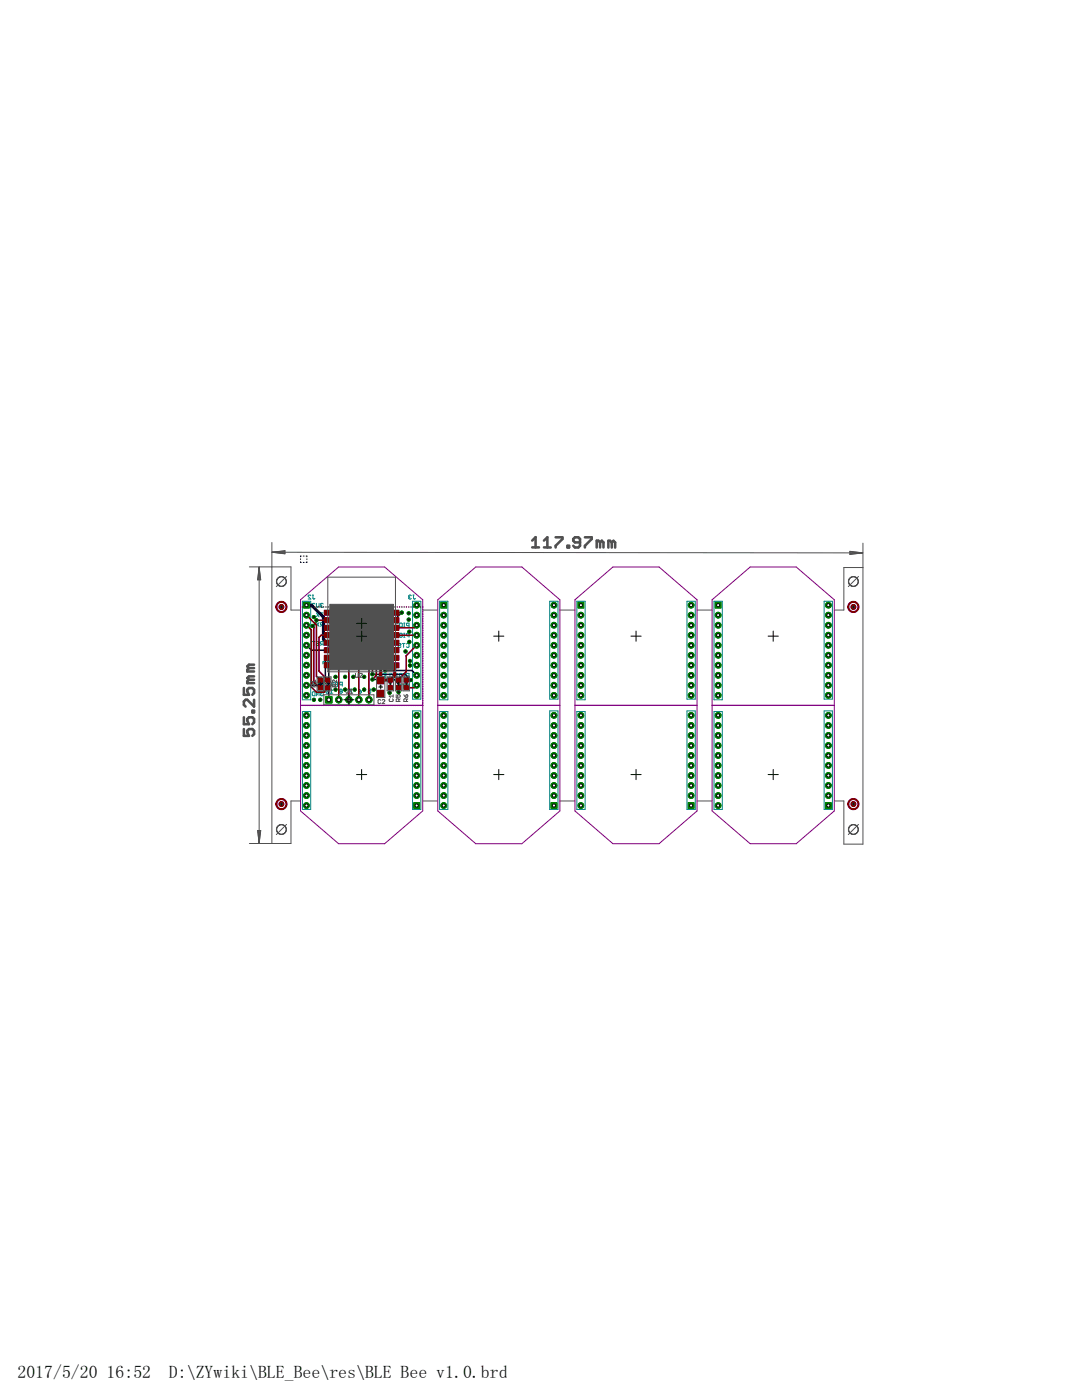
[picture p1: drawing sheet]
<svg xmlns="http://www.w3.org/2000/svg" width="216mm" height="279mm" viewBox="0 0 216 279" stroke-linecap="round" stroke-linejoin="round" font-family="sans-serif">
<defs><g id="words">
<g font-size="3.5">
<text x="3.5" y="274.9">2017/5/20</text>
<text x="21.3" y="274.9">16:52</text>
<text x="33.7" y="274.9">D:\ZYwiki\BLE_Bee\res\BLE Bee v1.0.brd</text>
</g>
</g></defs>
<g fill="none" stroke="#008080" stroke-width=".2">
<path d="M60.3 120h1.7v19.7h-1.7zM62 118.9l-.1-.1-.4 .1 .5 .6h-.5M62.3 118.8h.3M62.4 118.8v.6l.2 .1 .2-.1M81.7 119.2l-.1 .1 .1 .2 .4-.1M81.7 119.2h.1M82.1 118.9l-.4-.1-.1 .1 .1 .3M82.3 120h1.7v19.5h-1.7zM82.4 118.8h.2M82.5 118.8v.6l.1 .1 .3-.1M87.7 120h1.7v19.7h-1.7zM109.7 120h1.6v19.5h-1.6z"/>
<path d="M115.1 120h1.7v19.7h-1.7zM137.1 120h1.6v19.5h-1.6zM142.5 120h1.6v19.7h-1.6zM164.4 120h1.7v19.5h-1.7zM62.3 136.1l.3 .4M62.3 128h.5M62.5 120.8h.1M62.5 120.8l-.2 .1 .2 .3 .3-.1M62.5 138h.3v.9h-.3l-.2-.2v-.5zM62.6 136.5v.4M62.6 128v.8M62.8 120.5l-.3-.1-.2 .1 .2 .3"/>
<path d="M62.8 136.1l-.2 .4M63.1 120.4v.5l.3 .3 .3-.3v-.5M63.1 128.2l.2-.2 .4 .2-.2 .2-.4 .2 .2 .2 .4-.1M63.1 136.1h.5v.8h-.5M63.1 138v.9l.6-.9v.9M63.1 122.3l.6 .8M63.1 124.2l.6 .8M63.4 136.5h.2M63.7 122.3l-.6 .8M63.7 124.2l-.6 .8M63.9 136.1l.6 .6M64 138.2l.1-.2 .4 .2v.5l-.4 .2-.1-.4h.2"/>
<path d="M64 122.3h.5M64.1 120.8l-.1 .1 .1 .3 .4-.1M64.1 120.8h.1M64.2 122.3v.8M64.2 124.8l-.2 .2M64.2 128.6l-.2 .2M64.3 136.5l-.4 .4M64.5 136.1v.8M64.5 120.5l-.4-.1-.1 .1 .1 .3M64.5 124.8h-.4l-.1-.4 .5-.2v.8M64.5 128.6h-.4l-.1-.2 .1-.4h.4v.8M64.7 132.1l.3-.1v.5"/>
<path d="M64.7 132.1v.4M64.7 132.1l-.1-.1-.2 .1v.4M64.8 136.1l.5 .8M65 137.7l.4-.2 .2 .7M65 137.7l.2 .6 .4-.1M65 137.7l.6 .5M65.3 132.1l.3-.1 .2 .4-.4 .1zM65.6 136.3l.4-.2 .1 .7M65.6 136.3l.1 .6 .4-.1M65.6 136.3l.5 .5M65.8 123.8h.4M65.8 123.7h.3"/>
<path d="M65.8 123.6h.3M65.8 124h.5M65.8 123.9h.4M65.8 123.5h.3M65.8 123.4h.3M65.8 124.2h.5M65.8 124.1l.5 .1M65.8 124.1h.5M65.8 123.3h.2M65.8 123.2h.2M65.8 123.1h.2M65.8 124.3h.6"/>
<path d="M65.8 124.2l.6 .1M65.9 124.4h.5M65.9 138.3h.5M65.9 123h.1M65.9 124.4h.6M65.9 122.9h.1M65.9 124.5h.6M65.9 124.6h.7M65.9 124.5l.6 .1M65.9 122.8h.1M66 124.7h.6M66 123h-.1"/>
<path d="M66 124.8h.7M66 124.8l.7 .1M66.1 124.9h.6M66.1 132l.5 .1-.1 .4h-.4M66.1 124.9h.7M66.1 123.4l-.3 .1M66.1 125h.7M66.1 125.1h.7M66.2 125.1h.7M66.2 125.1l.7 .1M66.2 125.2h.8M66.3 125.2l.7 .1"/>
<path d="M66.3 125.3h.7M66.3 125.3l.8 .1M66.3 125.4h.8M66.4 137.8l-.3-.3v.8M66.4 125.5h.8M66.5 125.5l.8 .1M66.5 136.1l.4 .2-.1 .6-.4-.1zM66.5 125.6h.8M66.6 125.6l.8 .1M66.6 125.7h.8M66.7 125.8h.8M66.7 125.8l.8 .1"/>
<path d="M66.8 129.3v.5l.1 .2 .4-.2M66.8 129.3l.1-.1 .4 .1v.5M66.8 129.3l.5 .5M66.8 125.9h.8M66.9 132.4l.1 .1zM66.9 130.8l.4-.1 .1 .4-.4 .1zM66.9 125.9h.7M66.9 126h.8M67 126h.8M67.1 126.1h.8M67.2 126.2h.7M67.2 136.1h.3"/>
<path d="M67.2 136.9h.3M67.2 126.2h.8M67.3 132.1l.4-.1 .1 .4-.4 .1zM67.3 126.2l.8 .1M67.4 136.1v.8M67.4 124.2h.6M67.4 124.1h.6M67.4 124h.6M67.4 123.9h.6M67.4 123.8h.6M67.4 123.7h.6M67.4 123.6h.6"/>
<path d="M67.4 124.4h.6M67.4 126.3h.7M67.4 124.3h.6M67.4 123.5h.6M67.4 123.4h.6M67.4 126.3h.1M67.4 124.5h.6M67.4 123.3h.6M67.5 124.6h.6M67.5 124.5l.6 .1M67.5 123.3h.5M67.5 123.2h.5"/>
<path d="M67.5 126.3l.7 .1M67.5 124.7h.6M67.5 123.1h.5M67.5 126.3v.1M67.5 124.8h.6M67.5 123h.5M67.5 124.9h.6M67.5 124.8l.6 .1M67.5 122.9h.5M67.6 129.8l.1 .2zM67.6 125h.6M67.6 124.9h.5"/>
<path d="M67.6 122.9h.5M67.6 122.8h.5M67.6 126.4h.7M67.6 125.1h.6M67.6 125.1l.6 .1M67.6 122.7h.5M67.7 125.2h.5M67.7 122.7h.4M67.7 131.2h.3M67.7 122.6h.4M67.7 125.3h.5M67.7 122.5h.4"/>
<path d="M67.8 126.4l.6 .1M67.8 125.3l.5 .1M67.8 125.4h.5M67.8 122.4h.4M67.8 130.3v.2M67.8 125.5h.5M67.9 125.5h.4M67.9 122.3h.3M67.9 125.5l.4 .1M67.9 137.9l-.1 .2 .1 .2 .4-.1-.1-.3M67.9 137.9l-.1-.1 .1-.3 .4 .2-.1 .2M67.9 137.9h.3"/>
<path d="M67.9 126.5h.5M67.9 126.5h.1M67.9 125.6h.4M68 130.7h-.2v.5M68 125.6h.4M68 130h.5M68 125.7h.4M68 123.5h-.6M68 123.4l-.6 .1M68 122.2h.2M68 126.5l.5 .1M68 123h-.5"/>
<path d="M68 122.1h.2M68.1 125.8h.3M68.1 122.8h-.5M68.1 132.5h.3M68.1 125.8l.4 .1M68.1 122h.2M68.1 122.4l-.3 .1M68.2 126.6h.1M68.2 122h.1M68.2 125.9h.3M68.2 122.3l-.4 .1M68.2 122.3h-.3"/>
<path d="M68.2 122.2h-.3M68.2 130.5v.7l.6-.1-.2-.4h-.4M68.2 131.6v.1M68.2 121.9h.1M68.3 126h.2M68.3 122.1h-.2M68.3 136.7l-.5-.2 .1-.4h.4v.8M68.3 126h.3M68.3 121.9h-.1M68.3 126.6h.3M68.4 124.9h.9M68.4 132h-.2v.5"/>
<path d="M68.4 126.1h.2M68.4 121.8h-.1M68.4 126.2h.2M68.5 129.4l-.3-.2v.8M68.5 126.6h.1M68.5 126.2h.1M68.5 126.2l.2 .1M68.6 126.3h.1M68.7 131.7v.8l.5-.1-.2-.4h-.3M68.7 126.3v.1M68.8 129.4l.3 .6 .2-.6M68.9 124.5v.9"/>
<path d="M69 126.3h.1M69 126.3v.1M69.1 130.7v.5l.5-.1v-.4M69.1 126.3h-.1M69.2 126.2l-.2 .1M69.2 126.6h.1M69.2 126.2h-.2M69.3 126.2h-.2M69.3 125.8h.3M69.3 121.8h.1M69.3 126.6h-.2M69.3 126.1h-.2"/>
<path d="M69.3 125.6h.5M69.4 126l-.3 .1M69.4 121.9h.1M69.4 122h.2M69.4 122l.2 .1M69.4 126h-.2M69.4 122.1h.3M69.5 132v.5l.5-.1v-.4M69.5 125.9l-.3 .1M69.5 122.2h.2M69.5 126.6h.1M69.5 125.2h.5"/>
<path d="M69.5 122.3h.3M69.5 125.9h-.3M69.5 125.1h.6M69.5 122.3l.4 .1M69.6 122.4l.3 .1M69.6 122.4h.3M69.6 124.9h.5M69.6 125.8l-.4 .1M69.6 122.6h.4M69.6 122.5h.4M69.6 124.8h.6M69.6 125.8h-.3"/>
<path d="M69.6 122.7h.5M69.6 122.7h.4M69.6 126.5l-.5 .1M69.6 124.7h.6M69.6 124.6h.6M69.6 122.9h.5M69.6 122.8h.5M69.6 122.7l.5 .1M69.7 124.5h.6M69.7 123h.4M69.7 122.9h.4M69.7 124.4h.6"/>
<path d="M69.7 124.3h.6M69.7 123.1h.5M69.7 123h.5M69.7 124.2h.6M69.7 126.2h.7M69.7 125.7h-.4M69.7 124.1h.6M69.7 124h.6M69.7 123.4h.6M69.7 123.3h.6M69.7 123.2h.5M69.7 123.9h.6"/>
<path d="M69.7 123.8h.6M69.7 123.7h.6M69.7 123.6h.6M69.7 123.5h.6M69.7 125.6l-.4 .1M69.8 126.5h-.5M69.8 126.5h.1M69.8 125.5l-.4 .1M69.8 125.5h-.4M69.9 130.7h.2M69.9 125.5h-.5M69.9 126.4l-.6 .1"/>
<path d="M69.9 125.4h-.5M69.9 125.3l-.5 .1M70 125.3h-.6M70 125.2l-.5 .1M70 130.6v.5l-.1 .1M70 126h.8M70 125.1l-.5 .1M70.1 126.4h-.7M70.1 125.1h-.6M70.1 125h-.5M70.1 124.9l-.5 .1M70.1 124.9h-.5"/>
<path d="M70.2 126.3l-.7 .1M70.2 124.8h-.6M70.2 137.5h-.5l.5 .8M70.2 124.7h-.6M70.3 126.3h-.7M70.3 124.5l-.7 .1M70.3 132h.2M70.4 126.2l-.8 .1M70.4 131.8v.6l-.1 .1M70.4 130.6l.2-.1 .4 .1-.2 .2-.4 .2 .2 .2 .4-.1M70.5 125.5h.7M70.5 126.2h-.8"/>
<path d="M70.6 129.6l-.2 .1 .2 .3 .4-.2M70.6 129.6h.1M70.6 126.1h-.8M70.7 126l-.8 .1M70.8 126h-.9M70.8 125.1h.7M70.8 132l.6 .1-.6 .3 .6 .1M70.8 125.9h-.7M70.9 124.9h.7M70.9 125.8l-.8 .1M71 129.3l-.4-.1-.2 .1 .2 .3M71 125.8h-.8"/>
<path d="M71 124.8h.7M71.1 125.7h-.8M71.1 124.7h.6M71.1 125.6l-.8 .1M71.2 125.6h-.8M71.2 124.5h.6M71.2 125.5l-.8 .1M71.2 130h.6M71.2 124.4h.6M71.3 124.3h.5M71.3 128.3h-.8l.2-.4h.4l.2 .2v.4l-.2 .2h-.4M71.3 125.5h-.8"/>
<path d="M71.3 124.2h.5M71.3 125.4h-.8M71.4 125.3l-.8 .1M71.4 124.1h.5M71.4 125.3h-.8M71.4 124h.5M71.4 125.2l-.7 .1M71.4 123.9h.5M71.5 125.2h-.8M71.5 125.1l-.7 .1M71.5 123.8h.4M71.5 125.1h-.7"/>
<path d="M71.5 123.7h.4M71.5 123.6h.4M71.6 123.6h.3M71.6 137.5l.5 .4M71.6 125h-.8M71.6 123.5h.3M71.6 124.9h-.7M71.6 123.4h.3M71.6 123.3h.3M71.6 124.8l-.6 .1M71.6 123.2h.2M71.7 131.7v.8h.4l.1-.4-.5-.1"/>
<path d="M71.7 124.8h-.7M71.7 123.1h.1M71.7 137.9h.4l-.1 .4-.4-.1zM71.7 124.7h-.6M71.7 123h.1M71.7 122.9h.1M71.7 122.8v.1M71.7 124.6h-.6M71.8 129.4l-.3-.2v.8M71.8 124.4h-.6M71.8 124.2l-.5 .1M71.9 123.3h-.3"/>
<path d="M71.9 123.7h-.4M72.1 129.3v.5l.1 .2 .4-.2M72.1 129.3l.1-.1 .4 .1v.5M72.1 130.5v.7l.5-.1-.1-.4h-.4M72.1 129.3l.5 .5M72.5 128.3h-.8l.2-.4h.4l.2 .2v.4l-.2 .2h-.4M72.8 124.8h1.8M72.8 124.9h1.8M72.8 124.7h1.8M72.8 124.5h1.8M72.8 124.4h1.8M72.9 127.7l.2-.1h.5v1.1h-.5l-.2-.2 .2-.4z"/>
<path d="M72.9 124.3h1.7M73 132.2h-.5l.1-.2 .4 .1v.3l-.4 .1M73.1 128.1h.5M73.4 129.3l-.1-.1-.4 .1 .5 .7h-.5M73.4 131h-.5l.1-.3 .4 .1v.3l-.4 .1M73.4 126.3h1.2M73.4 126.3l.4 .4M73.4 122.8h.9M73.5 137.5h.5v.4l-.3-.1-.2 .1 .1 .4 .4-.1M73.5 126.2h1.2M73.5 123h4.2M73.5 122.7h.6"/>
<path d="M73.6 124.2l-.8 .1v.6h.8l.2 .9-.4 .5M73.6 126.4h.5M73.6 124.2h1.1M73.6 125h1M73.6 123.1h4M73.6 126.1h1.2M73.6 125.1h1.2M73.6 124h1.1M73.6 125.2h1.3M73.6 123.2h3.8M73.7 126.6h.3M73.7 123.9h1.1"/>
<path d="M73.7 125.4h1.3M73.7 129.2l.5 .8M73.7 126h1.1M73.7 125.5h1.4M73.7 123.8h1.2M73.7 123.3h3.6M73.7 122.6h.2M73.7 125.6h1.3M73.7 123.7h1.2M73.8 123.5l-.3 .6-.8 .2v.6l.8 .2 .2 .7-.4 .6 .5 .4 .6-.4 .2 .2 .5-1.2a.94 .94 0 0 1-.3-1.4 .94 .94 0 0 1 1.5 0 .94 .94 0 0 1-.4 1.4l.6 1.2 .2-.2 .6 .4 .5-.4-.4-.6M73.8 125.9h1.1M73.8 125.7h1.1"/>
<path d="M73.8 123.5h1.7M73.8 126.7h.1M73.8 132.2h-.5l.1-.2 .4 .1v.3l-.4 .1M74.2 131h-.5l.1-.3 .4 .1v.3l-.4 .1M74.5 129.6h.4l.2-.2-.2-.2-.4 .1v.5l.2 .2 .4-.2M74.5 126.4h.1M74.6 124.3v.6l.5 .5-.5 1M74.6 126.4l-.3-.1-.5 .4M74.6 132.2h-.5l.2-.2 .3 .1v.3l-.3 .1M74.7 122.8h1.8M74.9 132l.6 .1-.6 .3 .6 .1M75 123.7l.6-.2 .7 .3h-.1l.4 .6-.3 .8-.2 .2 .4 1"/>
<path d="M75 123.7l-.4 .6M75 122.7h1.2M75.1 131h-.6l.2-.3 .4 .1v.3l-.4 .1M75.2 127.6h.8v1.1h-.8M75.2 122.6v-.7h.6l.2 .6h-.2l.8 .4 .8-.4 .3 .4-.5 .5 .3 .8M75.2 122.6h.8M75.2 122.5h.7M75.2 122.3h.7M75.2 122.2h.7M75.2 122.1h.7M75.2 122h.7M75.2 122.6l-.8 .3-.6-.4-.4 .3 .4 .7-.2 .7"/>
<path d="M75.4 129.3v.5l.1 .2 .4-.2M75.4 130.6l.1-.1 .4 .1-.2 .2-.3 .2 .1 .2 .4-.1M75.4 129.3l.1-.1 .4 .1v.5M75.4 129.3l.5 .5M75.6 128.1h.4M75.6 123.5h1.7M75.7 132.4l.2 .1zM75.8 134.4h.4v.8l-.6-.2v-.5zM76 123.7h1.3M76.1 125.5h1.2M76.2 129.2l.5 .8M76.2 132l.1 .5 .4-.1v-.4"/>
<path d="M76.2 125.6h1.1M76.2 125.4h1.2M76.2 125.7h1.1M76.2 123.8h1.2M76.2 125.9h1.1M76.3 126h1.1M76.3 125.2h1.1M76.3 123.9h1.1M76.3 126.1h1.2M76.4 126.2h1.1M76.4 125.1h1.1M76.4 124h1"/>
<path d="M76.4 125h1.3M76.4 126.3h1.2M76.4 124.2h1.1M76.5 134.4h.5v.8h-.5M76.5 124.9h1.5M76.5 124.8h1.8M76.5 126.4h.1M76.5 126.4l.2-.1 .5 .4M76.5 124.7h1.8M76.5 124.3h1.6M76.6 124.5h1.7M76.6 124.4h1.7"/>
<path d="M76.7 134.8h.3M76.7 122.8h1M76.9 126.4h.6M77 130.7v.7l.2 .1M77 132l.1 .5 .4-.1v-.4M77 122.7h.6M77 126.6h.4M77.1 127.6v1.1h-.7M77.2 122.6h.2M77.2 126.7h.1M77.2 123.4l-3.5 .1-.4-.7 .5-.4 .6 .4 .7-.2 .1-.8h.7l.1 .8 .6 .2 .7-.4 .5 .4-.5 .7M77.3 123.5l.3 .6 .8 .2v.6l-.8 .2-.3 .6"/>
<path d="M77.5 124.2l.8 .1v.6M77.5 129.3l-.1-.1-.4 .1 .5 .7h-.5M77.5 130.7v.4l-.5 .1M77.6 127.7l.1-.1h.6v1.1h-.6l-.1-.2 .1-.4zM77.6 126.3l-.4 .4M77.7 128.1h.6M77.8 126.8h1.2M77.8 132l.1 .5 .4-.1v-.4M77.8 130h.5M77.8 134.4v.8h-.5M78.1 134.4l.5 .8M78.3 124.8l-.8 .3-.3 .6 .4 .6"/>
<path d="M78.3 130.5v.7h-.4l-.1-.4 .5-.1M78.3 129.4l-.2-.2v.8M78.4 126.2v1.3M78.9 135.2h.5M79.1 126.8l-.2 .1 .2 .3 .3-.2M79.1 126.8h.1M79.4 134.6l-.2-.2v.8M79.4 126.5l-.3-.1-.2 .1 .2 .3M79.4 124.5l-.1-.1-.4 .1 .5 .6h-.5M79.5 128.5l.4-.1 .1 .3-.4 .1-.1 .3 .1 .1 .4-.1M79.5 136.7l.1-.2 .4 .2-.1 .2-.4 .2 .1 .2 .4-.1M79.7 124.5l.2-.1 .4 .1v.5l-.2 .1-.4-.1z"/>
<path d="M79.7 134.5l.2-.1 .4 .1v.5l-.2 .2-.4-.2zM79.7 126.5l.2-.1 .4 .1v.5l-.2 .2-.4-.2zM80.3 128.4h.5M80.3 136.5h.5M80.5 128.4v.8M80.5 136.5v.8M80.5 134.4h.3M80.5 135.2h.3M80.5 126.4h.3M80.5 127.2h.3M80.5 124.4h.3M80.5 125.1h.3"/>
<path d="M80.7 124.4v.7M80.7 126.4v.8M80.7 134.4v.8M81.1 128.5l.1-.1 .4 .1v.6l-.1 .1-.4-.1M81.4 137.1l-.3 .2M81.6 137.1l-.5-.2 .1-.4h.4v.8M81.6 124.9h-.4l-.1-.2 .1-.3h.4v.7M81.6 126.9h-.4l-.1-.1 .1-.4h.4v.8M81.6 134.9l-.5-.1 .1-.4h.4v.8M60.3 142h1.7v19.5h-1.7zM82.3 141.9h1.7v19.6h-1.7zM87.7 142h1.7v19.5h-1.7z"/>
<path d="M109.7 141.9h1.6v19.6h-1.6zM115.1 142h1.7v19.5h-1.7zM137.1 141.9h1.6v19.6h-1.6zM142.5 142h1.6v19.5h-1.6zM164.4 141.9h1.7v19.6h-1.7z"/>
</g>
<g fill="none" stroke="#000080" stroke-width=".21">
<path d="M60 112.1v.1h.1M60 111.5v.2M60.1 111h-.1v.1M60.5 111h.2M60.5 112.2h.2M61.1 111h.1v.1M61.2 111.5v.2M61.2 112.1v.1h-.1M60 121.6h.1M60 122.1h.1M60 122.5v.1M60 123v.1"/>
<path d="M60 123.5h.1M60 123.9v.1M60 124.4v.1M60 124.9h.1M60 125.3v.1M60 125.8v.1M60 126.3h.1M60 126.7v.1M60 127.2v.1M60 127.7h.1M60 128.1v.1M60 128.6v.1"/>
<path d="M60 129.1h.1M60 129.5v.1M60 130v.1M60 130.5h.1M60 130.9v.1M60 131.4v.1M60 131.9h.1M60 132.3v.1M60 132.8v.1M60 133.3h.1M60 133.7v.1M60 134.2v.1"/>
<path d="M60 134.7h.1M60 135.1v.1M60 135.6v.1M60 136.1h.1M60 136.5v.1M60 137v.1M60 137.5h.1M60 137.9v.1M60 138.4v.1M60 138.9h.1M60 139.3v.1M60 139.8v.1"/>
<path d="M60 121.1v.1M60.4 121.1h.1M60.9 121.1h.1M61.3 121.1h.1M61.8 121.1h.1M62.3 121.1h.1M62.7 121.1h.1M63.2 121.1h.1M63.6 121.1h.1M64.1 121.1h.1M64.6 121.1h.1M65 121.1h.1"/>
<path d="M65.5 121.1h.1M65.9 121.1h.1M66.4 121.1h.1M66.8 121.1h.1M67.3 121.1h.1M67.8 121.1h.1M68.2 121.1h.1M68.7 121.1h.1M69.2 121.1h.1M69.6 121.1h.1M70.1 121.1h.1M70.5 121.1h.1"/>
<path d="M71 121.1h.1M71.4 121.1h.1M71.9 121.1h.1M72.3 121.1h.1M72.8 121.1h.1M73.3 121.1h.1M73.7 121.1h.1M74.2 121.1h.1M74.7 121.1h.1M75.1 121.1h.1M75.6 121.1h.1M76 121.1h.1"/>
<path d="M76.5 121.1h.1M76.9 121.1h.1M77.4 121.1h.1M77.9 121.1h.1M78.3 121.1h.1M78.8 121.1h.1M79.2 121.1h.1M79.7 121.1h.1M80.2 121.1h.1M80.6 121.1h.1M81.1 121.1h.1M81.5 121.1h.1"/>
<path d="M82 121.1h.1M82.4 121.1h.1M82.9 121.1h.1M83.4 121.1h.1M83.8 121.1h.1M84.3 121.1v.1M84.3 121.6h.1M84.3 122.1h.1M84.3 122.5v.1M84.3 123v.1M84.3 123.5h.1M84.3 123.9v.1"/>
<path d="M84.3 124.4v.1M84.3 124.9h.1M84.3 125.3v.1M84.3 125.8v.1M84.3 126.3h.1M84.3 126.7v.1M84.3 127.2v.1M84.3 127.7h.1M84.3 128.1v.1M84.3 128.6v.1M84.3 129.1h.1M84.3 129.5v.1"/>
<path d="M84.3 130v.1M84.3 130.5h.1M84.3 130.9v.1M84.3 131.4v.1M84.3 131.9h.1M84.3 132.3v.1M84.3 132.8v.1M84.3 133.3h.1M84.3 133.7v.1M84.3 134.2v.1M84.3 134.7h.1M84.3 135.1v.1"/>
<path d="M84.3 135.6v.1M84.3 136.1h.1M84.3 136.5v.1M84.3 137v.1M84.3 137.5h.1M84.3 137.9v.1M84.3 138.4v.1M84.3 138.9h.1M84.3 139.3v.1M84.3 139.8v.1M60 140.3h.1M60 140.7v.1"/>
<path d="M60.4 140.8h.1M60.9 140.8h.1M61.3 140.8h.1M61.8 140.8h.1M62.3 140.8h.1M62.7 140.8h.1M63.2 140.8h.1M63.6 140.8h.1M64.1 140.8h.1M64.6 140.8h.1M65 140.8h.1M65.5 140.8h.1"/>
<path d="M65.9 140.8h.1M66.4 140.8h.1M66.8 140.8h.1M67.3 140.8h.1M67.8 140.8h.1M68.2 140.8h.1M68.7 140.8h.1M69.2 140.8h.1M69.6 140.8h.1M70.1 140.8h.1M70.5 140.8h.1M71 140.8h.1"/>
<path d="M71.4 140.8h.1M71.9 140.8h.1M72.3 140.8h.1M72.8 140.8h.1M73.3 140.8h.1M73.7 140.8h.1M74.2 140.8h.1M74.7 140.8h.1M75.1 140.8h.1M75.6 140.8h.1M76 140.8h.1M76.5 140.8h.1"/>
<path d="M76.9 140.8h.1M77.4 140.8h.1M77.9 140.8h.1M78.3 140.8h.1M78.8 140.8h.1M79.2 140.8h.1M79.7 140.8h.1M80.2 140.8h.1M80.6 140.8h.1M81.1 140.8h.1M81.5 140.8h.1M82 140.8h.1"/>
<path d="M82.4 140.8h.1M82.9 140.8h.1M83.4 140.8h.1M83.8 140.8h.1M84.3 140.7v.1M84.3 140.3h.1"/>
</g>
<path d="M61.2 120.8h.9l2.4 2.3v4.5l1.3 1.3h10.2" fill="none" stroke="#000080" stroke-width=".61"/>
<path d="M61.2 128.8l.9 1h15.4M63.1 123.8v.4l-.7 .7M74.3 135.6h4.3l.9 .9v1.6M74.3 134.6h6.5l1.1 1.1M76.9 133.8h5.3l.9 1M77.5 131.3h-10.9l-1 .9v7.5M80.2 122.3l-1.9 1.9v5.8l-.6 .5h-11.4l-1.4 1.4v3.8l-1 1.1h-2.7" fill="none" stroke="#000080" stroke-width=".32"/>
<path d="M60.6 120.2h1.1v1.1h-1.1z" fill="#008000" stroke="#008000" stroke-width=".2"/>
<circle cx="61.2" cy="120.8" r=".32" fill="#fff" stroke="#000" stroke-width=".2"/>
<circle cx="61.2" cy="122.8" r=".57" fill="#008000" stroke="#008000" stroke-width=".2"/>
<circle cx="61.2" cy="122.8" r=".32" fill="#fff" stroke="#000" stroke-width=".2"/>
<circle cx="61.2" cy="124.8" r=".57" fill="#008000" stroke="#008000" stroke-width=".2"/>
<circle cx="61.2" cy="124.8" r=".32" fill="#fff" stroke="#000" stroke-width=".2"/>
<circle cx="61.2" cy="126.8" r=".57" fill="#008000" stroke="#008000" stroke-width=".2"/>
<circle cx="61.2" cy="126.8" r=".32" fill="#fff" stroke="#000" stroke-width=".2"/>
<circle cx="61.2" cy="128.8" r=".57" fill="#008000" stroke="#008000" stroke-width=".2"/>
<circle cx="61.2" cy="128.8" r=".32" fill="#fff" stroke="#000" stroke-width=".2"/>
<circle cx="61.2" cy="130.8" r=".57" fill="#008000" stroke="#008000" stroke-width=".2"/>
<circle cx="61.2" cy="130.8" r=".32" fill="#fff" stroke="#000" stroke-width=".2"/>
<circle cx="61.2" cy="132.8" r=".57" fill="#008000" stroke="#008000" stroke-width=".2"/>
<circle cx="61.2" cy="132.8" r=".32" fill="#fff" stroke="#000" stroke-width=".2"/>
<circle cx="61.2" cy="134.8" r=".57" fill="#008000" stroke="#008000" stroke-width=".2"/>
<circle cx="61.2" cy="134.8" r=".32" fill="#fff" stroke="#000" stroke-width=".2"/>
<circle cx="61.2" cy="136.8" r=".57" fill="#008000" stroke="#008000" stroke-width=".2"/>
<circle cx="61.2" cy="136.8" r=".32" fill="#fff" stroke="#000" stroke-width=".2"/>
<circle cx="61.2" cy="138.8" r=".57" fill="#008000" stroke="#008000" stroke-width=".2"/>
<circle cx="61.2" cy="138.8" r=".32" fill="#fff" stroke="#000" stroke-width=".2"/>
<circle cx="83.1" cy="138.8" r=".57" fill="#008000" stroke="#008000" stroke-width=".2"/>
<circle cx="83.1" cy="138.8" r=".32" fill="#fff" stroke="#000" stroke-width=".2"/>
<circle cx="83.1" cy="136.8" r=".57" fill="#008000" stroke="#008000" stroke-width=".2"/>
<circle cx="83.1" cy="136.8" r=".32" fill="#fff" stroke="#000" stroke-width=".2"/>
<circle cx="83.1" cy="134.8" r=".57" fill="#008000" stroke="#008000" stroke-width=".2"/>
<circle cx="83.1" cy="134.8" r=".32" fill="#fff" stroke="#000" stroke-width=".2"/>
<circle cx="83.1" cy="132.8" r=".57" fill="#008000" stroke="#008000" stroke-width=".2"/>
<circle cx="83.1" cy="132.8" r=".32" fill="#fff" stroke="#000" stroke-width=".2"/>
<circle cx="83.1" cy="130.8" r=".57" fill="#008000" stroke="#008000" stroke-width=".2"/>
<circle cx="83.1" cy="130.8" r=".32" fill="#fff" stroke="#000" stroke-width=".2"/>
<circle cx="83.1" cy="128.8" r=".57" fill="#008000" stroke="#008000" stroke-width=".2"/>
<circle cx="83.1" cy="128.8" r=".32" fill="#fff" stroke="#000" stroke-width=".2"/>
<circle cx="83.1" cy="126.8" r=".57" fill="#008000" stroke="#008000" stroke-width=".2"/>
<circle cx="83.1" cy="126.8" r=".32" fill="#fff" stroke="#000" stroke-width=".2"/>
<circle cx="83.1" cy="124.8" r=".57" fill="#008000" stroke="#008000" stroke-width=".2"/>
<circle cx="83.1" cy="124.8" r=".32" fill="#fff" stroke="#000" stroke-width=".2"/>
<circle cx="83.1" cy="122.8" r=".57" fill="#008000" stroke="#008000" stroke-width=".2"/>
<circle cx="83.1" cy="122.8" r=".32" fill="#fff" stroke="#000" stroke-width=".2"/>
<circle cx="83.1" cy="120.8" r=".57" fill="#008000" stroke="#008000" stroke-width=".2"/>
<circle cx="83.1" cy="120.8" r=".32" fill="#fff" stroke="#000" stroke-width=".2"/>
<path d="M65 139h1.3v1.3h-1.3z" fill="#008000" stroke="#008000" stroke-width=".2"/>
<circle cx="65.6" cy="139.7" r=".38" fill="#fff" stroke="#000" stroke-width=".2"/>
<circle cx="67.6" cy="139.7" r=".64" fill="#008000" stroke="#008000" stroke-width=".2"/>
<circle cx="67.6" cy="139.7" r=".38" fill="#fff" stroke="#000" stroke-width=".2"/>
<circle cx="69.6" cy="139.7" r=".64" fill="#008000" stroke="#008000" stroke-width=".2"/>
<circle cx="69.6" cy="139.7" r=".38" fill="#fff" stroke="#000" stroke-width=".2"/>
<circle cx="71.6" cy="139.7" r=".64" fill="#008000" stroke="#008000" stroke-width=".2"/>
<circle cx="71.6" cy="139.7" r=".38" fill="#fff" stroke="#000" stroke-width=".2"/>
<circle cx="73.6" cy="139.7" r=".64" fill="#008000" stroke="#008000" stroke-width=".2"/>
<circle cx="73.6" cy="139.7" r=".38" fill="#fff" stroke="#000" stroke-width=".2"/>
<path d="M88 120.2h1.1v1.1h-1.1z" fill="#008000" stroke="#008000" stroke-width=".2"/>
<circle cx="88.5" cy="120.8" r=".32" fill="#fff" stroke="#000" stroke-width=".2"/>
<circle cx="88.5" cy="122.8" r=".57" fill="#008000" stroke="#008000" stroke-width=".2"/>
<circle cx="88.5" cy="122.8" r=".32" fill="#fff" stroke="#000" stroke-width=".2"/>
<circle cx="88.5" cy="124.8" r=".57" fill="#008000" stroke="#008000" stroke-width=".2"/>
<circle cx="88.5" cy="124.8" r=".32" fill="#fff" stroke="#000" stroke-width=".2"/>
<circle cx="88.5" cy="126.8" r=".57" fill="#008000" stroke="#008000" stroke-width=".2"/>
<circle cx="88.5" cy="126.8" r=".32" fill="#fff" stroke="#000" stroke-width=".2"/>
<circle cx="88.5" cy="128.8" r=".57" fill="#008000" stroke="#008000" stroke-width=".2"/>
<circle cx="88.5" cy="128.8" r=".32" fill="#fff" stroke="#000" stroke-width=".2"/>
<circle cx="88.5" cy="130.8" r=".57" fill="#008000" stroke="#008000" stroke-width=".2"/>
<circle cx="88.5" cy="130.8" r=".32" fill="#fff" stroke="#000" stroke-width=".2"/>
<circle cx="88.5" cy="132.8" r=".57" fill="#008000" stroke="#008000" stroke-width=".2"/>
<circle cx="88.5" cy="132.8" r=".32" fill="#fff" stroke="#000" stroke-width=".2"/>
<circle cx="88.5" cy="134.8" r=".57" fill="#008000" stroke="#008000" stroke-width=".2"/>
<circle cx="88.5" cy="134.8" r=".32" fill="#fff" stroke="#000" stroke-width=".2"/>
<circle cx="88.5" cy="136.8" r=".57" fill="#008000" stroke="#008000" stroke-width=".2"/>
<circle cx="88.5" cy="136.8" r=".32" fill="#fff" stroke="#000" stroke-width=".2"/>
<circle cx="88.5" cy="138.8" r=".57" fill="#008000" stroke="#008000" stroke-width=".2"/>
<circle cx="88.5" cy="138.8" r=".32" fill="#fff" stroke="#000" stroke-width=".2"/>
<circle cx="110.5" cy="138.8" r=".57" fill="#008000" stroke="#008000" stroke-width=".2"/>
<circle cx="110.5" cy="138.8" r=".32" fill="#fff" stroke="#000" stroke-width=".2"/>
<circle cx="110.5" cy="136.8" r=".57" fill="#008000" stroke="#008000" stroke-width=".2"/>
<circle cx="110.5" cy="136.8" r=".32" fill="#fff" stroke="#000" stroke-width=".2"/>
<circle cx="110.5" cy="134.8" r=".57" fill="#008000" stroke="#008000" stroke-width=".2"/>
<circle cx="110.5" cy="134.8" r=".32" fill="#fff" stroke="#000" stroke-width=".2"/>
<circle cx="110.5" cy="132.8" r=".57" fill="#008000" stroke="#008000" stroke-width=".2"/>
<circle cx="110.5" cy="132.8" r=".32" fill="#fff" stroke="#000" stroke-width=".2"/>
<circle cx="110.5" cy="130.8" r=".57" fill="#008000" stroke="#008000" stroke-width=".2"/>
<circle cx="110.5" cy="130.8" r=".32" fill="#fff" stroke="#000" stroke-width=".2"/>
<circle cx="110.5" cy="128.8" r=".57" fill="#008000" stroke="#008000" stroke-width=".2"/>
<circle cx="110.5" cy="128.8" r=".32" fill="#fff" stroke="#000" stroke-width=".2"/>
<circle cx="110.5" cy="126.8" r=".57" fill="#008000" stroke="#008000" stroke-width=".2"/>
<circle cx="110.5" cy="126.8" r=".32" fill="#fff" stroke="#000" stroke-width=".2"/>
<circle cx="110.5" cy="124.8" r=".57" fill="#008000" stroke="#008000" stroke-width=".2"/>
<circle cx="110.5" cy="124.8" r=".32" fill="#fff" stroke="#000" stroke-width=".2"/>
<circle cx="110.5" cy="122.8" r=".57" fill="#008000" stroke="#008000" stroke-width=".2"/>
<circle cx="110.5" cy="122.8" r=".32" fill="#fff" stroke="#000" stroke-width=".2"/>
<circle cx="110.5" cy="120.8" r=".57" fill="#008000" stroke="#008000" stroke-width=".2"/>
<circle cx="110.5" cy="120.8" r=".32" fill="#fff" stroke="#000" stroke-width=".2"/>
<path d="M115.3 120.2h1.2v1.1h-1.2z" fill="#008000" stroke="#008000" stroke-width=".2"/>
<circle cx="115.9" cy="120.8" r=".32" fill="#fff" stroke="#000" stroke-width=".2"/>
<circle cx="115.9" cy="122.8" r=".57" fill="#008000" stroke="#008000" stroke-width=".2"/>
<circle cx="115.9" cy="122.8" r=".32" fill="#fff" stroke="#000" stroke-width=".2"/>
<circle cx="115.9" cy="124.8" r=".57" fill="#008000" stroke="#008000" stroke-width=".2"/>
<circle cx="115.9" cy="124.8" r=".32" fill="#fff" stroke="#000" stroke-width=".2"/>
<circle cx="115.9" cy="126.8" r=".57" fill="#008000" stroke="#008000" stroke-width=".2"/>
<circle cx="115.9" cy="126.8" r=".32" fill="#fff" stroke="#000" stroke-width=".2"/>
<circle cx="115.9" cy="128.8" r=".57" fill="#008000" stroke="#008000" stroke-width=".2"/>
<circle cx="115.9" cy="128.8" r=".32" fill="#fff" stroke="#000" stroke-width=".2"/>
<circle cx="115.9" cy="130.8" r=".57" fill="#008000" stroke="#008000" stroke-width=".2"/>
<circle cx="115.9" cy="130.8" r=".32" fill="#fff" stroke="#000" stroke-width=".2"/>
<circle cx="115.9" cy="132.8" r=".57" fill="#008000" stroke="#008000" stroke-width=".2"/>
<circle cx="115.9" cy="132.8" r=".32" fill="#fff" stroke="#000" stroke-width=".2"/>
<circle cx="115.9" cy="134.8" r=".57" fill="#008000" stroke="#008000" stroke-width=".2"/>
<circle cx="115.9" cy="134.8" r=".32" fill="#fff" stroke="#000" stroke-width=".2"/>
<circle cx="115.9" cy="136.8" r=".57" fill="#008000" stroke="#008000" stroke-width=".2"/>
<circle cx="115.9" cy="136.8" r=".32" fill="#fff" stroke="#000" stroke-width=".2"/>
<circle cx="115.9" cy="138.8" r=".57" fill="#008000" stroke="#008000" stroke-width=".2"/>
<circle cx="115.9" cy="138.8" r=".32" fill="#fff" stroke="#000" stroke-width=".2"/>
<circle cx="137.9" cy="138.8" r=".57" fill="#008000" stroke="#008000" stroke-width=".2"/>
<circle cx="137.9" cy="138.8" r=".32" fill="#fff" stroke="#000" stroke-width=".2"/>
<circle cx="137.9" cy="136.8" r=".57" fill="#008000" stroke="#008000" stroke-width=".2"/>
<circle cx="137.9" cy="136.8" r=".32" fill="#fff" stroke="#000" stroke-width=".2"/>
<circle cx="137.9" cy="134.8" r=".57" fill="#008000" stroke="#008000" stroke-width=".2"/>
<circle cx="137.9" cy="134.8" r=".32" fill="#fff" stroke="#000" stroke-width=".2"/>
<circle cx="137.9" cy="132.8" r=".57" fill="#008000" stroke="#008000" stroke-width=".2"/>
<circle cx="137.9" cy="132.8" r=".32" fill="#fff" stroke="#000" stroke-width=".2"/>
<circle cx="137.9" cy="130.8" r=".57" fill="#008000" stroke="#008000" stroke-width=".2"/>
<circle cx="137.9" cy="130.8" r=".32" fill="#fff" stroke="#000" stroke-width=".2"/>
<circle cx="137.9" cy="128.8" r=".57" fill="#008000" stroke="#008000" stroke-width=".2"/>
<circle cx="137.9" cy="128.8" r=".32" fill="#fff" stroke="#000" stroke-width=".2"/>
<circle cx="137.9" cy="126.8" r=".57" fill="#008000" stroke="#008000" stroke-width=".2"/>
<circle cx="137.9" cy="126.8" r=".32" fill="#fff" stroke="#000" stroke-width=".2"/>
<circle cx="137.9" cy="124.8" r=".57" fill="#008000" stroke="#008000" stroke-width=".2"/>
<circle cx="137.9" cy="124.8" r=".32" fill="#fff" stroke="#000" stroke-width=".2"/>
<circle cx="137.9" cy="122.8" r=".57" fill="#008000" stroke="#008000" stroke-width=".2"/>
<circle cx="137.9" cy="122.8" r=".32" fill="#fff" stroke="#000" stroke-width=".2"/>
<circle cx="137.9" cy="120.8" r=".57" fill="#008000" stroke="#008000" stroke-width=".2"/>
<circle cx="137.9" cy="120.8" r=".32" fill="#fff" stroke="#000" stroke-width=".2"/>
<path d="M142.7 120.2h1.2v1.1h-1.2z" fill="#008000" stroke="#008000" stroke-width=".2"/>
<circle cx="143.3" cy="120.8" r=".32" fill="#fff" stroke="#000" stroke-width=".2"/>
<circle cx="143.3" cy="122.8" r=".57" fill="#008000" stroke="#008000" stroke-width=".2"/>
<circle cx="143.3" cy="122.8" r=".32" fill="#fff" stroke="#000" stroke-width=".2"/>
<circle cx="143.3" cy="124.8" r=".57" fill="#008000" stroke="#008000" stroke-width=".2"/>
<circle cx="143.3" cy="124.8" r=".32" fill="#fff" stroke="#000" stroke-width=".2"/>
<circle cx="143.3" cy="126.8" r=".57" fill="#008000" stroke="#008000" stroke-width=".2"/>
<circle cx="143.3" cy="126.8" r=".32" fill="#fff" stroke="#000" stroke-width=".2"/>
<circle cx="143.3" cy="128.8" r=".57" fill="#008000" stroke="#008000" stroke-width=".2"/>
<circle cx="143.3" cy="128.8" r=".32" fill="#fff" stroke="#000" stroke-width=".2"/>
<circle cx="143.3" cy="130.8" r=".57" fill="#008000" stroke="#008000" stroke-width=".2"/>
<circle cx="143.3" cy="130.8" r=".32" fill="#fff" stroke="#000" stroke-width=".2"/>
<circle cx="143.3" cy="132.8" r=".57" fill="#008000" stroke="#008000" stroke-width=".2"/>
<circle cx="143.3" cy="132.8" r=".32" fill="#fff" stroke="#000" stroke-width=".2"/>
<circle cx="143.3" cy="134.8" r=".57" fill="#008000" stroke="#008000" stroke-width=".2"/>
<circle cx="143.3" cy="134.8" r=".32" fill="#fff" stroke="#000" stroke-width=".2"/>
<circle cx="143.3" cy="136.8" r=".57" fill="#008000" stroke="#008000" stroke-width=".2"/>
<circle cx="143.3" cy="136.8" r=".32" fill="#fff" stroke="#000" stroke-width=".2"/>
<circle cx="143.3" cy="138.8" r=".57" fill="#008000" stroke="#008000" stroke-width=".2"/>
<circle cx="143.3" cy="138.8" r=".32" fill="#fff" stroke="#000" stroke-width=".2"/>
<circle cx="165.3" cy="138.8" r=".57" fill="#008000" stroke="#008000" stroke-width=".2"/>
<circle cx="165.3" cy="138.8" r=".32" fill="#fff" stroke="#000" stroke-width=".2"/>
<circle cx="165.3" cy="136.8" r=".57" fill="#008000" stroke="#008000" stroke-width=".2"/>
<circle cx="165.3" cy="136.8" r=".32" fill="#fff" stroke="#000" stroke-width=".2"/>
<circle cx="165.3" cy="134.8" r=".57" fill="#008000" stroke="#008000" stroke-width=".2"/>
<circle cx="165.3" cy="134.8" r=".32" fill="#fff" stroke="#000" stroke-width=".2"/>
<circle cx="165.3" cy="132.8" r=".57" fill="#008000" stroke="#008000" stroke-width=".2"/>
<circle cx="165.3" cy="132.8" r=".32" fill="#fff" stroke="#000" stroke-width=".2"/>
<circle cx="165.3" cy="130.8" r=".57" fill="#008000" stroke="#008000" stroke-width=".2"/>
<circle cx="165.3" cy="130.8" r=".32" fill="#fff" stroke="#000" stroke-width=".2"/>
<circle cx="165.3" cy="128.8" r=".57" fill="#008000" stroke="#008000" stroke-width=".2"/>
<circle cx="165.3" cy="128.8" r=".32" fill="#fff" stroke="#000" stroke-width=".2"/>
<circle cx="165.3" cy="126.8" r=".57" fill="#008000" stroke="#008000" stroke-width=".2"/>
<circle cx="165.3" cy="126.8" r=".32" fill="#fff" stroke="#000" stroke-width=".2"/>
<circle cx="165.3" cy="124.8" r=".57" fill="#008000" stroke="#008000" stroke-width=".2"/>
<circle cx="165.3" cy="124.8" r=".32" fill="#fff" stroke="#000" stroke-width=".2"/>
<circle cx="165.3" cy="122.8" r=".57" fill="#008000" stroke="#008000" stroke-width=".2"/>
<circle cx="165.3" cy="122.8" r=".32" fill="#fff" stroke="#000" stroke-width=".2"/>
<circle cx="165.3" cy="120.8" r=".57" fill="#008000" stroke="#008000" stroke-width=".2"/>
<circle cx="165.3" cy="120.8" r=".32" fill="#fff" stroke="#000" stroke-width=".2"/>
<path d="M82.6 160.2h1.1v1.1h-1.1z" fill="#008000" stroke="#008000" stroke-width=".2"/>
<circle cx="83.1" cy="160.8" r=".32" fill="#fff" stroke="#000" stroke-width=".2"/>
<circle cx="83.1" cy="158.8" r=".57" fill="#008000" stroke="#008000" stroke-width=".2"/>
<circle cx="83.1" cy="158.8" r=".32" fill="#fff" stroke="#000" stroke-width=".2"/>
<circle cx="83.1" cy="156.8" r=".57" fill="#008000" stroke="#008000" stroke-width=".2"/>
<circle cx="83.1" cy="156.8" r=".32" fill="#fff" stroke="#000" stroke-width=".2"/>
<circle cx="83.1" cy="154.8" r=".57" fill="#008000" stroke="#008000" stroke-width=".2"/>
<circle cx="83.1" cy="154.8" r=".32" fill="#fff" stroke="#000" stroke-width=".2"/>
<circle cx="83.1" cy="152.8" r=".57" fill="#008000" stroke="#008000" stroke-width=".2"/>
<circle cx="83.1" cy="152.8" r=".32" fill="#fff" stroke="#000" stroke-width=".2"/>
<circle cx="83.1" cy="150.8" r=".57" fill="#008000" stroke="#008000" stroke-width=".2"/>
<circle cx="83.1" cy="150.8" r=".32" fill="#fff" stroke="#000" stroke-width=".2"/>
<circle cx="83.1" cy="148.8" r=".57" fill="#008000" stroke="#008000" stroke-width=".2"/>
<circle cx="83.1" cy="148.8" r=".32" fill="#fff" stroke="#000" stroke-width=".2"/>
<circle cx="83.1" cy="146.8" r=".57" fill="#008000" stroke="#008000" stroke-width=".2"/>
<circle cx="83.1" cy="146.8" r=".32" fill="#fff" stroke="#000" stroke-width=".2"/>
<circle cx="83.1" cy="144.8" r=".57" fill="#008000" stroke="#008000" stroke-width=".2"/>
<circle cx="83.1" cy="144.8" r=".32" fill="#fff" stroke="#000" stroke-width=".2"/>
<circle cx="83.1" cy="142.8" r=".57" fill="#008000" stroke="#008000" stroke-width=".2"/>
<circle cx="83.1" cy="142.8" r=".32" fill="#fff" stroke="#000" stroke-width=".2"/>
<circle cx="61.2" cy="142.8" r=".57" fill="#008000" stroke="#008000" stroke-width=".2"/>
<circle cx="61.2" cy="142.8" r=".32" fill="#fff" stroke="#000" stroke-width=".2"/>
<circle cx="61.2" cy="144.8" r=".57" fill="#008000" stroke="#008000" stroke-width=".2"/>
<circle cx="61.2" cy="144.8" r=".32" fill="#fff" stroke="#000" stroke-width=".2"/>
<circle cx="61.2" cy="146.8" r=".57" fill="#008000" stroke="#008000" stroke-width=".2"/>
<circle cx="61.2" cy="146.8" r=".32" fill="#fff" stroke="#000" stroke-width=".2"/>
<circle cx="61.2" cy="148.8" r=".57" fill="#008000" stroke="#008000" stroke-width=".2"/>
<circle cx="61.2" cy="148.8" r=".32" fill="#fff" stroke="#000" stroke-width=".2"/>
<circle cx="61.2" cy="150.8" r=".57" fill="#008000" stroke="#008000" stroke-width=".2"/>
<circle cx="61.2" cy="150.8" r=".32" fill="#fff" stroke="#000" stroke-width=".2"/>
<circle cx="61.2" cy="152.8" r=".57" fill="#008000" stroke="#008000" stroke-width=".2"/>
<circle cx="61.2" cy="152.8" r=".32" fill="#fff" stroke="#000" stroke-width=".2"/>
<circle cx="61.2" cy="154.8" r=".57" fill="#008000" stroke="#008000" stroke-width=".2"/>
<circle cx="61.2" cy="154.8" r=".32" fill="#fff" stroke="#000" stroke-width=".2"/>
<circle cx="61.2" cy="156.8" r=".57" fill="#008000" stroke="#008000" stroke-width=".2"/>
<circle cx="61.2" cy="156.8" r=".32" fill="#fff" stroke="#000" stroke-width=".2"/>
<circle cx="61.2" cy="158.8" r=".57" fill="#008000" stroke="#008000" stroke-width=".2"/>
<circle cx="61.2" cy="158.8" r=".32" fill="#fff" stroke="#000" stroke-width=".2"/>
<circle cx="61.2" cy="160.8" r=".57" fill="#008000" stroke="#008000" stroke-width=".2"/>
<circle cx="61.2" cy="160.8" r=".32" fill="#fff" stroke="#000" stroke-width=".2"/>
<path d="M110 160.2h1.1v1.1h-1.1z" fill="#008000" stroke="#008000" stroke-width=".2"/>
<circle cx="110.5" cy="160.8" r=".32" fill="#fff" stroke="#000" stroke-width=".2"/>
<circle cx="110.5" cy="158.8" r=".57" fill="#008000" stroke="#008000" stroke-width=".2"/>
<circle cx="110.5" cy="158.8" r=".32" fill="#fff" stroke="#000" stroke-width=".2"/>
<circle cx="110.5" cy="156.8" r=".57" fill="#008000" stroke="#008000" stroke-width=".2"/>
<circle cx="110.5" cy="156.8" r=".32" fill="#fff" stroke="#000" stroke-width=".2"/>
<circle cx="110.5" cy="154.8" r=".57" fill="#008000" stroke="#008000" stroke-width=".2"/>
<circle cx="110.5" cy="154.8" r=".32" fill="#fff" stroke="#000" stroke-width=".2"/>
<circle cx="110.5" cy="152.8" r=".57" fill="#008000" stroke="#008000" stroke-width=".2"/>
<circle cx="110.5" cy="152.8" r=".32" fill="#fff" stroke="#000" stroke-width=".2"/>
<circle cx="110.5" cy="150.8" r=".57" fill="#008000" stroke="#008000" stroke-width=".2"/>
<circle cx="110.5" cy="150.8" r=".32" fill="#fff" stroke="#000" stroke-width=".2"/>
<circle cx="110.5" cy="148.8" r=".57" fill="#008000" stroke="#008000" stroke-width=".2"/>
<circle cx="110.5" cy="148.8" r=".32" fill="#fff" stroke="#000" stroke-width=".2"/>
<circle cx="110.5" cy="146.8" r=".57" fill="#008000" stroke="#008000" stroke-width=".2"/>
<circle cx="110.5" cy="146.8" r=".32" fill="#fff" stroke="#000" stroke-width=".2"/>
<circle cx="110.5" cy="144.8" r=".57" fill="#008000" stroke="#008000" stroke-width=".2"/>
<circle cx="110.5" cy="144.8" r=".32" fill="#fff" stroke="#000" stroke-width=".2"/>
<circle cx="110.5" cy="142.8" r=".57" fill="#008000" stroke="#008000" stroke-width=".2"/>
<circle cx="110.5" cy="142.8" r=".32" fill="#fff" stroke="#000" stroke-width=".2"/>
<circle cx="88.5" cy="142.8" r=".57" fill="#008000" stroke="#008000" stroke-width=".2"/>
<circle cx="88.5" cy="142.8" r=".32" fill="#fff" stroke="#000" stroke-width=".2"/>
<circle cx="88.5" cy="144.8" r=".57" fill="#008000" stroke="#008000" stroke-width=".2"/>
<circle cx="88.5" cy="144.8" r=".32" fill="#fff" stroke="#000" stroke-width=".2"/>
<circle cx="88.5" cy="146.8" r=".57" fill="#008000" stroke="#008000" stroke-width=".2"/>
<circle cx="88.5" cy="146.8" r=".32" fill="#fff" stroke="#000" stroke-width=".2"/>
<circle cx="88.5" cy="148.8" r=".57" fill="#008000" stroke="#008000" stroke-width=".2"/>
<circle cx="88.5" cy="148.8" r=".32" fill="#fff" stroke="#000" stroke-width=".2"/>
<circle cx="88.5" cy="150.8" r=".57" fill="#008000" stroke="#008000" stroke-width=".2"/>
<circle cx="88.5" cy="150.8" r=".32" fill="#fff" stroke="#000" stroke-width=".2"/>
<circle cx="88.5" cy="152.8" r=".57" fill="#008000" stroke="#008000" stroke-width=".2"/>
<circle cx="88.5" cy="152.8" r=".32" fill="#fff" stroke="#000" stroke-width=".2"/>
<circle cx="88.5" cy="154.8" r=".57" fill="#008000" stroke="#008000" stroke-width=".2"/>
<circle cx="88.5" cy="154.8" r=".32" fill="#fff" stroke="#000" stroke-width=".2"/>
<circle cx="88.5" cy="156.8" r=".57" fill="#008000" stroke="#008000" stroke-width=".2"/>
<circle cx="88.5" cy="156.8" r=".32" fill="#fff" stroke="#000" stroke-width=".2"/>
<circle cx="88.5" cy="158.8" r=".57" fill="#008000" stroke="#008000" stroke-width=".2"/>
<circle cx="88.5" cy="158.8" r=".32" fill="#fff" stroke="#000" stroke-width=".2"/>
<circle cx="88.5" cy="160.8" r=".57" fill="#008000" stroke="#008000" stroke-width=".2"/>
<circle cx="88.5" cy="160.8" r=".32" fill="#fff" stroke="#000" stroke-width=".2"/>
<path d="M137.3 160.2h1.2v1.1h-1.2z" fill="#008000" stroke="#008000" stroke-width=".2"/>
<circle cx="137.9" cy="160.8" r=".32" fill="#fff" stroke="#000" stroke-width=".2"/>
<circle cx="137.9" cy="158.8" r=".57" fill="#008000" stroke="#008000" stroke-width=".2"/>
<circle cx="137.9" cy="158.8" r=".32" fill="#fff" stroke="#000" stroke-width=".2"/>
<circle cx="137.9" cy="156.8" r=".57" fill="#008000" stroke="#008000" stroke-width=".2"/>
<circle cx="137.9" cy="156.8" r=".32" fill="#fff" stroke="#000" stroke-width=".2"/>
<circle cx="137.9" cy="154.8" r=".57" fill="#008000" stroke="#008000" stroke-width=".2"/>
<circle cx="137.9" cy="154.8" r=".32" fill="#fff" stroke="#000" stroke-width=".2"/>
<circle cx="137.9" cy="152.8" r=".57" fill="#008000" stroke="#008000" stroke-width=".2"/>
<circle cx="137.9" cy="152.8" r=".32" fill="#fff" stroke="#000" stroke-width=".2"/>
<circle cx="137.9" cy="150.8" r=".57" fill="#008000" stroke="#008000" stroke-width=".2"/>
<circle cx="137.9" cy="150.8" r=".32" fill="#fff" stroke="#000" stroke-width=".2"/>
<circle cx="137.9" cy="148.8" r=".57" fill="#008000" stroke="#008000" stroke-width=".2"/>
<circle cx="137.9" cy="148.8" r=".32" fill="#fff" stroke="#000" stroke-width=".2"/>
<circle cx="137.9" cy="146.8" r=".57" fill="#008000" stroke="#008000" stroke-width=".2"/>
<circle cx="137.9" cy="146.8" r=".32" fill="#fff" stroke="#000" stroke-width=".2"/>
<circle cx="137.9" cy="144.8" r=".57" fill="#008000" stroke="#008000" stroke-width=".2"/>
<circle cx="137.9" cy="144.8" r=".32" fill="#fff" stroke="#000" stroke-width=".2"/>
<circle cx="137.9" cy="142.8" r=".57" fill="#008000" stroke="#008000" stroke-width=".2"/>
<circle cx="137.9" cy="142.8" r=".32" fill="#fff" stroke="#000" stroke-width=".2"/>
<circle cx="115.9" cy="142.8" r=".57" fill="#008000" stroke="#008000" stroke-width=".2"/>
<circle cx="115.9" cy="142.8" r=".32" fill="#fff" stroke="#000" stroke-width=".2"/>
<circle cx="115.9" cy="144.8" r=".57" fill="#008000" stroke="#008000" stroke-width=".2"/>
<circle cx="115.9" cy="144.8" r=".32" fill="#fff" stroke="#000" stroke-width=".2"/>
<circle cx="115.9" cy="146.8" r=".57" fill="#008000" stroke="#008000" stroke-width=".2"/>
<circle cx="115.9" cy="146.8" r=".32" fill="#fff" stroke="#000" stroke-width=".2"/>
<circle cx="115.9" cy="148.8" r=".57" fill="#008000" stroke="#008000" stroke-width=".2"/>
<circle cx="115.9" cy="148.8" r=".32" fill="#fff" stroke="#000" stroke-width=".2"/>
<circle cx="115.9" cy="150.8" r=".57" fill="#008000" stroke="#008000" stroke-width=".2"/>
<circle cx="115.9" cy="150.8" r=".32" fill="#fff" stroke="#000" stroke-width=".2"/>
<circle cx="115.9" cy="152.8" r=".57" fill="#008000" stroke="#008000" stroke-width=".2"/>
<circle cx="115.9" cy="152.8" r=".32" fill="#fff" stroke="#000" stroke-width=".2"/>
<circle cx="115.9" cy="154.8" r=".57" fill="#008000" stroke="#008000" stroke-width=".2"/>
<circle cx="115.9" cy="154.8" r=".32" fill="#fff" stroke="#000" stroke-width=".2"/>
<circle cx="115.9" cy="156.8" r=".57" fill="#008000" stroke="#008000" stroke-width=".2"/>
<circle cx="115.9" cy="156.8" r=".32" fill="#fff" stroke="#000" stroke-width=".2"/>
<circle cx="115.9" cy="158.8" r=".57" fill="#008000" stroke="#008000" stroke-width=".2"/>
<circle cx="115.9" cy="158.8" r=".32" fill="#fff" stroke="#000" stroke-width=".2"/>
<circle cx="115.9" cy="160.8" r=".57" fill="#008000" stroke="#008000" stroke-width=".2"/>
<circle cx="115.9" cy="160.8" r=".32" fill="#fff" stroke="#000" stroke-width=".2"/>
<path d="M164.7 160.2h1.2v1.1h-1.2z" fill="#008000" stroke="#008000" stroke-width=".2"/>
<circle cx="165.3" cy="160.8" r=".32" fill="#fff" stroke="#000" stroke-width=".2"/>
<circle cx="165.3" cy="158.8" r=".57" fill="#008000" stroke="#008000" stroke-width=".2"/>
<circle cx="165.3" cy="158.8" r=".32" fill="#fff" stroke="#000" stroke-width=".2"/>
<circle cx="165.3" cy="156.8" r=".57" fill="#008000" stroke="#008000" stroke-width=".2"/>
<circle cx="165.3" cy="156.8" r=".32" fill="#fff" stroke="#000" stroke-width=".2"/>
<circle cx="165.3" cy="154.8" r=".57" fill="#008000" stroke="#008000" stroke-width=".2"/>
<circle cx="165.3" cy="154.8" r=".32" fill="#fff" stroke="#000" stroke-width=".2"/>
<circle cx="165.3" cy="152.8" r=".57" fill="#008000" stroke="#008000" stroke-width=".2"/>
<circle cx="165.3" cy="152.8" r=".32" fill="#fff" stroke="#000" stroke-width=".2"/>
<circle cx="165.3" cy="150.8" r=".57" fill="#008000" stroke="#008000" stroke-width=".2"/>
<circle cx="165.3" cy="150.8" r=".32" fill="#fff" stroke="#000" stroke-width=".2"/>
<circle cx="165.3" cy="148.8" r=".57" fill="#008000" stroke="#008000" stroke-width=".2"/>
<circle cx="165.3" cy="148.8" r=".32" fill="#fff" stroke="#000" stroke-width=".2"/>
<circle cx="165.3" cy="146.8" r=".57" fill="#008000" stroke="#008000" stroke-width=".2"/>
<circle cx="165.3" cy="146.8" r=".32" fill="#fff" stroke="#000" stroke-width=".2"/>
<circle cx="165.3" cy="144.8" r=".57" fill="#008000" stroke="#008000" stroke-width=".2"/>
<circle cx="165.3" cy="144.8" r=".32" fill="#fff" stroke="#000" stroke-width=".2"/>
<circle cx="165.3" cy="142.8" r=".57" fill="#008000" stroke="#008000" stroke-width=".2"/>
<circle cx="165.3" cy="142.8" r=".32" fill="#fff" stroke="#000" stroke-width=".2"/>
<circle cx="143.3" cy="142.8" r=".57" fill="#008000" stroke="#008000" stroke-width=".2"/>
<circle cx="143.3" cy="142.8" r=".32" fill="#fff" stroke="#000" stroke-width=".2"/>
<circle cx="143.3" cy="144.8" r=".57" fill="#008000" stroke="#008000" stroke-width=".2"/>
<circle cx="143.3" cy="144.8" r=".32" fill="#fff" stroke="#000" stroke-width=".2"/>
<circle cx="143.3" cy="146.8" r=".57" fill="#008000" stroke="#008000" stroke-width=".2"/>
<circle cx="143.3" cy="146.8" r=".32" fill="#fff" stroke="#000" stroke-width=".2"/>
<circle cx="143.3" cy="148.8" r=".57" fill="#008000" stroke="#008000" stroke-width=".2"/>
<circle cx="143.3" cy="148.8" r=".32" fill="#fff" stroke="#000" stroke-width=".2"/>
<circle cx="143.3" cy="150.8" r=".57" fill="#008000" stroke="#008000" stroke-width=".2"/>
<circle cx="143.3" cy="150.8" r=".32" fill="#fff" stroke="#000" stroke-width=".2"/>
<circle cx="143.3" cy="152.8" r=".57" fill="#008000" stroke="#008000" stroke-width=".2"/>
<circle cx="143.3" cy="152.8" r=".32" fill="#fff" stroke="#000" stroke-width=".2"/>
<circle cx="143.3" cy="154.8" r=".57" fill="#008000" stroke="#008000" stroke-width=".2"/>
<circle cx="143.3" cy="154.8" r=".32" fill="#fff" stroke="#000" stroke-width=".2"/>
<circle cx="143.3" cy="156.8" r=".57" fill="#008000" stroke="#008000" stroke-width=".2"/>
<circle cx="143.3" cy="156.8" r=".32" fill="#fff" stroke="#000" stroke-width=".2"/>
<circle cx="143.3" cy="158.8" r=".57" fill="#008000" stroke="#008000" stroke-width=".2"/>
<circle cx="143.3" cy="158.8" r=".32" fill="#fff" stroke="#000" stroke-width=".2"/>
<circle cx="143.3" cy="160.8" r=".57" fill="#008000" stroke="#008000" stroke-width=".2"/>
<circle cx="143.3" cy="160.8" r=".32" fill="#fff" stroke="#000" stroke-width=".2"/>
<circle cx="68.9" cy="137.6" r=".32" fill="#008000" stroke="#008000" stroke-width=".2"/>
<circle cx="68.9" cy="137.6" r=".15" fill="#fff" stroke="#000" stroke-width=".2"/>
<circle cx="68.9" cy="135.1" r=".32" fill="#008000" stroke="#008000" stroke-width=".2"/>
<circle cx="68.9" cy="135.1" r=".15" fill="#fff" stroke="#000" stroke-width=".2"/>
<circle cx="70.5" cy="135.1" r=".32" fill="#008000" stroke="#008000" stroke-width=".2"/>
<circle cx="70.5" cy="135.1" r=".15" fill="#fff" stroke="#000" stroke-width=".2"/>
<circle cx="70.8" cy="137.6" r=".32" fill="#008000" stroke="#008000" stroke-width=".2"/>
<circle cx="70.8" cy="137.6" r=".15" fill="#fff" stroke="#000" stroke-width=".2"/>
<circle cx="72.7" cy="135.1" r=".32" fill="#008000" stroke="#008000" stroke-width=".2"/>
<circle cx="72.7" cy="135.1" r=".15" fill="#fff" stroke="#000" stroke-width=".2"/>
<circle cx="72.7" cy="137.6" r=".32" fill="#008000" stroke="#008000" stroke-width=".2"/>
<circle cx="72.7" cy="137.6" r=".15" fill="#fff" stroke="#000" stroke-width=".2"/>
<circle cx="67" cy="135.1" r=".32" fill="#008000" stroke="#008000" stroke-width=".2"/>
<circle cx="67" cy="135.1" r=".15" fill="#fff" stroke="#000" stroke-width=".2"/>
<circle cx="67" cy="137.6" r=".32" fill="#008000" stroke="#008000" stroke-width=".2"/>
<circle cx="67" cy="137.6" r=".15" fill="#fff" stroke="#000" stroke-width=".2"/>
<circle cx="77.7" cy="138.3" r=".32" fill="#008000" stroke="#008000" stroke-width=".2"/>
<circle cx="77.7" cy="138.3" r=".15" fill="#fff" stroke="#000" stroke-width=".2"/>
<circle cx="74.6" cy="137.6" r=".32" fill="#008000" stroke="#008000" stroke-width=".2"/>
<circle cx="74.6" cy="137.6" r=".15" fill="#fff" stroke="#000" stroke-width=".2"/>
<circle cx="62.6" cy="123.1" r=".32" fill="#008000" stroke="#008000" stroke-width=".2"/>
<circle cx="62.6" cy="123.1" r=".15" fill="#fff" stroke="#000" stroke-width=".2"/>
<circle cx="81.6" cy="123.7" r=".32" fill="#008000" stroke="#008000" stroke-width=".2"/>
<circle cx="81.6" cy="123.7" r=".15" fill="#fff" stroke="#000" stroke-width=".2"/>
<circle cx="81.6" cy="122.4" r=".32" fill="#008000" stroke="#008000" stroke-width=".2"/>
<circle cx="81.6" cy="122.4" r=".15" fill="#fff" stroke="#000" stroke-width=".2"/>
<circle cx="81.7" cy="126.1" r=".32" fill="#008000" stroke="#008000" stroke-width=".2"/>
<circle cx="81.7" cy="126.1" r=".15" fill="#fff" stroke="#000" stroke-width=".2"/>
<circle cx="68.9" cy="124.3" r=".32" fill="#008000" stroke="#008000" stroke-width=".2"/>
<circle cx="68.9" cy="124.3" r=".15" fill="#fff" stroke="#000" stroke-width=".2"/>
<circle cx="70.8" cy="124.3" r=".32" fill="#008000" stroke="#008000" stroke-width=".2"/>
<circle cx="70.8" cy="124.3" r=".15" fill="#fff" stroke="#000" stroke-width=".2"/>
<circle cx="72.7" cy="123.7" r=".32" fill="#008000" stroke="#008000" stroke-width=".2"/>
<circle cx="72.7" cy="123.7" r=".15" fill="#fff" stroke="#000" stroke-width=".2"/>
<circle cx="68.9" cy="126.8" r=".32" fill="#008000" stroke="#008000" stroke-width=".2"/>
<circle cx="68.9" cy="126.8" r=".15" fill="#fff" stroke="#000" stroke-width=".2"/>
<circle cx="70.8" cy="126.8" r=".32" fill="#008000" stroke="#008000" stroke-width=".2"/>
<circle cx="70.8" cy="126.8" r=".15" fill="#fff" stroke="#000" stroke-width=".2"/>
<circle cx="72.7" cy="126.8" r=".32" fill="#008000" stroke="#008000" stroke-width=".2"/>
<circle cx="72.7" cy="126.8" r=".15" fill="#fff" stroke="#000" stroke-width=".2"/>
<circle cx="62.6" cy="139.7" r=".32" fill="#008000" stroke="#008000" stroke-width=".2"/>
<circle cx="62.6" cy="139.7" r=".15" fill="#fff" stroke="#000" stroke-width=".2"/>
<circle cx="63.9" cy="139.7" r=".32" fill="#008000" stroke="#008000" stroke-width=".2"/>
<circle cx="63.9" cy="139.7" r=".15" fill="#fff" stroke="#000" stroke-width=".2"/>
<circle cx="81.7" cy="128.1" r=".32" fill="#008000" stroke="#008000" stroke-width=".2"/>
<circle cx="81.7" cy="128.1" r=".15" fill="#fff" stroke="#000" stroke-width=".2"/>
<circle cx="75.8" cy="124.3" r=".32" fill="#008000" stroke="#008000" stroke-width=".2"/>
<circle cx="75.8" cy="124.3" r=".15" fill="#fff" stroke="#000" stroke-width=".2"/>
<circle cx="75.8" cy="126.8" r=".32" fill="#008000" stroke="#008000" stroke-width=".2"/>
<circle cx="75.8" cy="126.8" r=".15" fill="#fff" stroke="#000" stroke-width=".2"/>
<circle cx="80.9" cy="130" r=".32" fill="#008000" stroke="#008000" stroke-width=".2"/>
<circle cx="80.9" cy="130" r=".15" fill="#fff" stroke="#000" stroke-width=".2"/>
<circle cx="81.8" cy="131.9" r=".32" fill="#008000" stroke="#008000" stroke-width=".2"/>
<circle cx="81.8" cy="131.9" r=".15" fill="#fff" stroke="#000" stroke-width=".2"/>
<circle cx="81.8" cy="132.8" r=".32" fill="#008000" stroke="#008000" stroke-width=".2"/>
<circle cx="81.8" cy="132.8" r=".15" fill="#fff" stroke="#000" stroke-width=".2"/>
<circle cx="76" cy="128.9" r=".32" fill="#008000" stroke="#008000" stroke-width=".2"/>
<circle cx="76" cy="128.9" r=".15" fill="#fff" stroke="#000" stroke-width=".2"/>
<circle cx="63.1" cy="123.8" r=".32" fill="#008000" stroke="#008000" stroke-width=".2"/>
<circle cx="63.1" cy="123.8" r=".15" fill="#fff" stroke="#000" stroke-width=".2"/>
<circle cx="62.4" cy="124.9" r=".32" fill="#008000" stroke="#008000" stroke-width=".2"/>
<circle cx="62.4" cy="124.9" r=".15" fill="#fff" stroke="#000" stroke-width=".2"/>
<circle cx="77.5" cy="129.8" r=".32" fill="#008000" stroke="#008000" stroke-width=".2"/>
<circle cx="77.5" cy="129.8" r=".15" fill="#fff" stroke="#000" stroke-width=".2"/>
<circle cx="80.2" cy="122.3" r=".32" fill="#008000" stroke="#008000" stroke-width=".2"/>
<circle cx="80.2" cy="122.3" r=".15" fill="#fff" stroke="#000" stroke-width=".2"/>
<circle cx="76.9" cy="133.8" r=".32" fill="#008000" stroke="#008000" stroke-width=".2"/>
<circle cx="76.9" cy="133.8" r=".15" fill="#fff" stroke="#000" stroke-width=".2"/>
<circle cx="74.3" cy="135.6" r=".32" fill="#008000" stroke="#008000" stroke-width=".2"/>
<circle cx="74.3" cy="135.6" r=".15" fill="#fff" stroke="#000" stroke-width=".2"/>
<circle cx="79.5" cy="138.1" r=".32" fill="#008000" stroke="#008000" stroke-width=".2"/>
<circle cx="79.5" cy="138.1" r=".15" fill="#fff" stroke="#000" stroke-width=".2"/>
<circle cx="74.3" cy="134.6" r=".32" fill="#008000" stroke="#008000" stroke-width=".2"/>
<circle cx="74.3" cy="134.6" r=".15" fill="#fff" stroke="#000" stroke-width=".2"/>
<circle cx="81.9" cy="135.7" r=".32" fill="#008000" stroke="#008000" stroke-width=".2"/>
<circle cx="81.9" cy="135.7" r=".15" fill="#fff" stroke="#000" stroke-width=".2"/>
<circle cx="77.5" cy="131.3" r=".32" fill="#008000" stroke="#008000" stroke-width=".2"/>
<circle cx="77.5" cy="131.3" r=".15" fill="#fff" stroke="#000" stroke-width=".2"/>
<g fill="#800000" stroke="#800000" stroke-width=".2">
<path d="M64.7 121.8h1.7v1h-1.7z"/>
<path d="M64.7 123.3h1.7v1h-1.7z"/>
<path d="M64.7 124.8h1.7v1h-1.7z"/>
<path d="M64.7 126.3h1.7v1h-1.7z"/>
<path d="M64.7 127.8h1.7v1h-1.7z"/>
<path d="M64.7 129.3h1.7v1h-1.7z"/>
<path d="M64.7 130.8h1.7v1h-1.7z"/>
<path d="M64.7 132.3h1.7v1h-1.7z"/>
<path d="M77.9 132.3h1.7v1h-1.7z"/>
<path d="M77.9 130.8h1.7v1h-1.7z"/>
<path d="M77.9 129.3h1.7v1h-1.7z"/>
<path d="M77.9 127.8h1.7v1h-1.7z"/>
<path d="M77.9 126.3h1.7v1h-1.7z"/>
<path d="M77.9 124.8h1.7v1h-1.7z"/>
<path d="M77.9 123.3h1.7v1h-1.7z"/>
<path d="M77.9 121.8h1.7v1h-1.7z"/>
<path d="M75.3 135.2h1.3v1.3h-1.3z"/>
<path d="M75.3 137.8h1.3v1.2h-1.3z"/>
</g>
<g fill="#800000" stroke="#800000" stroke-width=".2">
<path d="M63.5 136.8h.8v.9h-.8z" fill-rule="evenodd"/>
<path d="M63.5 135.3h.8v.8h-.8z" fill-rule="evenodd"/>
<path d="M65 135.3h.8v.8h-.8z" fill-rule="evenodd"/>
<path d="M65 136.8h.8v.9h-.8z" fill-rule="evenodd"/>
<path d="M77.5 135.3h.8v.8h-.8z" fill-rule="evenodd"/>
<path d="M77.5 136.8h.8v.9h-.8z" fill-rule="evenodd"/>
<path d="M79.1 135.3h.8v.8h-.8z" fill-rule="evenodd"/>
<path d="M79.1 136.8h.8v.9h-.8z" fill-rule="evenodd"/>
<path d="M80.6 136.8h.9v.9h-.9z" fill-rule="evenodd"/>
<path d="M80.6 135.3h.9v.8h-.9z" fill-rule="evenodd"/>
<path d="M55.4 159.6a1.12 1.12 0 0 1 1.8 .4 1.12 1.12 0 0 1-.8 1.6 1.12 1.12 0 0 1-1.4-1.1h.2a.91 .91 0 0 1 1.3-.9 .91 .91 0 0 1 .3 1.5 .91 .91 0 0 1-1.5-.4l-.1-.2h-.2z" fill-rule="evenodd"/>
<path d="M169.5 159.6a1.12 1.12 0 0 1 1.8 .4 1.12 1.12 0 0 1-.8 1.6 1.12 1.12 0 0 1-1.3-1.1h.2a.92 .92 0 0 1 1.3-.8 .92 .92 0 0 1 .1 1.6 .92 .92 0 0 1-1.4-.6v-.2h-.2z" fill-rule="evenodd"/>
<path d="M55.4 120.3a1.12 1.12 0 0 1 1.7 .3 1.12 1.12 0 0 1-.7 1.6 1.12 1.12 0 0 1-1.4-1.1h.2a.91 .91 0 0 1 1.3-.8 .91 .91 0 0 1 .3 1.5 .91 .91 0 0 1-1.5-.4l-.1-.3h-.2z" fill-rule="evenodd"/>
<path d="M169.5 120.3a1.12 1.12 0 0 1 1.8 .3 1.12 1.12 0 0 1-.7 1.6 1.12 1.12 0 0 1-1.4-1.1h.2a.92 .92 0 0 1 1.3-.7 .92 .92 0 0 1 .2 1.5 .92 .92 0 0 1-1.5-.5v-.3h-.2v-.3z" fill-rule="evenodd"/>
<circle cx="56.2" cy="160.5" r=".51"/>
<circle cx="170.3" cy="160.5" r=".51"/>
<circle cx="56.2" cy="121.1" r=".51"/>
<circle cx="170.3" cy="121.1" r=".51"/>
</g>
<g fill="none" stroke="#800000" stroke-width=".21">
<path d="M60 121.6h.1M60 122.1h.1M60 122.5v.1M60 123v.1M60 123.5h.1M60 123.9v.1M60 124.4v.1M60 124.9h.1M60 125.3v.1M60 125.8v.1M60 126.3h.1M60 126.7v.1"/>
<path d="M60 127.2v.1M60 127.7h.1M60 128.1v.1M60 128.6v.1M60 129.1h.1M60 129.5v.1M60 130v.1M60 130.5h.1M60 130.9v.1M60 131.4v.1M60 131.9h.1M60 132.3v.1"/>
<path d="M60 132.8v.1M60 133.3h.1M60 133.7v.1M60 134.2v.1M60 134.7h.1M60 135.1v.1M60 135.6v.1M60 136.1h.1M60 136.5v.1M60 137v.1M60 137.5h.1M60 137.9v.1"/>
<path d="M60 138.4v.1M60 138.9h.1M60 139.3v.1M60 139.8v.1M60 121.1v.1M60.4 121.1h.1M60.9 121.1h.1M61.3 121.1h.1M61.8 121.1h.1M62.3 121.1h.1M62.7 121.1h.1M63.2 121.1h.1"/>
<path d="M63.6 121.1h.1M64.1 121.1h.1M64.6 121.1h.1M65 121.1h.1M65.5 121.1h.1M65.9 121.1h.1M66.4 121.1h.1M66.8 121.1h.1M67.3 121.1h.1M67.8 121.1h.1M68.2 121.1h.1M68.7 121.1h.1"/>
<path d="M69.2 121.1h.1M69.6 121.1h.1M70.1 121.1h.1M70.5 121.1h.1M71 121.1h.1M71.4 121.1h.1M71.9 121.1h.1M72.3 121.1h.1M72.8 121.1h.1M73.3 121.1h.1M73.7 121.1h.1M74.2 121.1h.1"/>
<path d="M74.7 121.1h.1M75.1 121.1h.1M75.6 121.1h.1M76 121.1h.1M76.5 121.1h.1M76.9 121.1h.1M77.4 121.1h.1M77.9 121.1h.1M78.3 121.1h.1M78.8 121.1h.1M79.2 121.1h.1M79.7 121.1h.1"/>
<path d="M80.2 121.1h.1M80.6 121.1h.1M81.1 121.1h.1M81.5 121.1h.1M82 121.1h.1M82.4 121.1h.1M82.9 121.1h.1M83.4 121.1h.1M83.8 121.1h.1M84.3 121.1v.1M84.3 121.6h.1M84.3 122.1h.1"/>
<path d="M84.3 122.5v.1M84.3 123v.1M84.3 123.5h.1M84.3 123.9v.1M84.3 124.4v.1M84.3 124.9h.1M84.3 125.3v.1M84.3 125.8v.1M84.3 126.3h.1M84.3 126.7v.1M84.3 127.2v.1M84.3 127.7h.1"/>
<path d="M84.3 128.1v.1M84.3 128.6v.1M84.3 129.1h.1M84.3 129.5v.1M84.3 130v.1M84.3 130.5h.1M84.3 130.9v.1M84.3 131.4v.1M84.3 131.9h.1M84.3 132.3v.1M84.3 132.8v.1M84.3 133.3h.1"/>
<path d="M84.3 133.7v.1M84.3 134.2v.1M84.3 134.7h.1M84.3 135.1v.1M84.3 135.6v.1M84.3 136.1h.1M84.3 136.5v.1M84.3 137v.1M84.3 137.5h.1M84.3 137.9v.1M84.3 138.4v.1M84.3 138.9h.1"/>
<path d="M84.3 139.3v.1M84.3 139.8v.1M60 140.7v.1M60 140.3h.1M60.4 140.8h.1M60.9 140.8h.1M61.3 140.8h.1M61.8 140.8h.1M62.3 140.8h.1M62.7 140.8h.1M63.2 140.8h.1M63.6 140.8h.1"/>
<path d="M64.1 140.8h.1M64.6 140.8h.1M65 140.8h.1M65.5 140.8h.1M65.9 140.8h.1M66.4 140.8h.1M66.8 140.8h.1M67.3 140.8h.1M67.8 140.8h.1M68.2 140.8h.1M68.7 140.8h.1M69.2 140.8h.1"/>
<path d="M69.6 140.8h.1M70.1 140.8h.1M70.5 140.8h.1M71 140.8h.1M71.4 140.8h.1M71.9 140.8h.1M72.3 140.8h.1M72.8 140.8h.1M73.3 140.8h.1M73.7 140.8h.1M74.2 140.8h.1M74.7 140.8h.1"/>
<path d="M75.1 140.8h.1M75.6 140.8h.1M76 140.8h.1M76.5 140.8h.1M76.9 140.8h.1M77.4 140.8h.1M77.9 140.8h.1M78.3 140.8h.1M78.8 140.8h.1M79.2 140.8h.1M79.7 140.8h.1M80.2 140.8h.1"/>
<path d="M80.6 140.8h.1M81.1 140.8h.1M81.5 140.8h.1M82 140.8h.1M82.4 140.8h.1M82.9 140.8h.1M83.4 140.8h.1M83.8 140.8h.1M84.3 140.7v.1M84.3 140.3h.1"/>
</g>
<path d="M76 128.9v6.9l.1-.1h1.8l.9-.9v-2" fill="none" stroke="#800000" stroke-width=".61"/>
<g fill="none" stroke="#800000" stroke-width=".32">
<path d="M61.2 122.8l1.9 2v10.2l.8 .7M61.2 124.8l.9 .9v11.4l1 1h1.6l.7-.9M62.4 124.9l.2 .3v10.9l1.3 1.1M63.1 123.8h2.5M65.6 126.8h-1.5l-.5 .4v6.7l1.8 1.8M65.6 129.8h4.9l1.1 1.1v8.8M65.6 122.3h8.2l1.3 1.2v11.3l-.8 .8M65.6 125.3h7.4l1.3 1.3v8M65.6 128.3h6.6l1.4 1.4v10M65.6 131.3h3.3l.7 .7v7.7M65.6 132.8h1.4l.6 .5v6.4M77.5 129.8h1.3"/>
<path d="M77.5 131.3h1.3M78.8 123.8h-1.5l-.4 .4v9.6M78.8 126.8h4.4M79.5 137.2v.9M80.2 122.3h-1.4M81 135.7h.9M83.1 136.8l-.4 .4h-1.7M83.1 128.8l-2.1 2.1v3.2l-1.5 1.6M83.1 124.8l-.4 .5h-3.9"/>
</g>
<path d="M60.6 120.2h1.1v1.1h-1.1z" fill="#008000" stroke="#008000" stroke-width=".2"/>
<circle cx="61.2" cy="120.8" r=".32" fill="#fff" stroke="#000" stroke-width=".2"/>
<circle cx="61.2" cy="122.8" r=".57" fill="#008000" stroke="#008000" stroke-width=".2"/>
<circle cx="61.2" cy="122.8" r=".32" fill="#fff" stroke="#000" stroke-width=".2"/>
<circle cx="61.2" cy="124.8" r=".57" fill="#008000" stroke="#008000" stroke-width=".2"/>
<circle cx="61.2" cy="124.8" r=".32" fill="#fff" stroke="#000" stroke-width=".2"/>
<circle cx="61.2" cy="126.8" r=".57" fill="#008000" stroke="#008000" stroke-width=".2"/>
<circle cx="61.2" cy="126.8" r=".32" fill="#fff" stroke="#000" stroke-width=".2"/>
<circle cx="61.2" cy="128.8" r=".57" fill="#008000" stroke="#008000" stroke-width=".2"/>
<circle cx="61.2" cy="128.8" r=".32" fill="#fff" stroke="#000" stroke-width=".2"/>
<circle cx="61.2" cy="130.8" r=".57" fill="#008000" stroke="#008000" stroke-width=".2"/>
<circle cx="61.2" cy="130.8" r=".32" fill="#fff" stroke="#000" stroke-width=".2"/>
<circle cx="61.2" cy="132.8" r=".57" fill="#008000" stroke="#008000" stroke-width=".2"/>
<circle cx="61.2" cy="132.8" r=".32" fill="#fff" stroke="#000" stroke-width=".2"/>
<circle cx="61.2" cy="134.8" r=".57" fill="#008000" stroke="#008000" stroke-width=".2"/>
<circle cx="61.2" cy="134.8" r=".32" fill="#fff" stroke="#000" stroke-width=".2"/>
<circle cx="61.2" cy="136.8" r=".57" fill="#008000" stroke="#008000" stroke-width=".2"/>
<circle cx="61.2" cy="136.8" r=".32" fill="#fff" stroke="#000" stroke-width=".2"/>
<circle cx="61.2" cy="138.8" r=".57" fill="#008000" stroke="#008000" stroke-width=".2"/>
<circle cx="61.2" cy="138.8" r=".32" fill="#fff" stroke="#000" stroke-width=".2"/>
<circle cx="83.1" cy="138.8" r=".57" fill="#008000" stroke="#008000" stroke-width=".2"/>
<circle cx="83.1" cy="138.8" r=".32" fill="#fff" stroke="#000" stroke-width=".2"/>
<circle cx="83.1" cy="136.8" r=".57" fill="#008000" stroke="#008000" stroke-width=".2"/>
<circle cx="83.1" cy="136.8" r=".32" fill="#fff" stroke="#000" stroke-width=".2"/>
<circle cx="83.1" cy="134.8" r=".57" fill="#008000" stroke="#008000" stroke-width=".2"/>
<circle cx="83.1" cy="134.8" r=".32" fill="#fff" stroke="#000" stroke-width=".2"/>
<circle cx="83.1" cy="132.8" r=".57" fill="#008000" stroke="#008000" stroke-width=".2"/>
<circle cx="83.1" cy="132.8" r=".32" fill="#fff" stroke="#000" stroke-width=".2"/>
<circle cx="83.1" cy="130.8" r=".57" fill="#008000" stroke="#008000" stroke-width=".2"/>
<circle cx="83.1" cy="130.8" r=".32" fill="#fff" stroke="#000" stroke-width=".2"/>
<circle cx="83.1" cy="128.8" r=".57" fill="#008000" stroke="#008000" stroke-width=".2"/>
<circle cx="83.1" cy="128.8" r=".32" fill="#fff" stroke="#000" stroke-width=".2"/>
<circle cx="83.1" cy="126.8" r=".57" fill="#008000" stroke="#008000" stroke-width=".2"/>
<circle cx="83.1" cy="126.8" r=".32" fill="#fff" stroke="#000" stroke-width=".2"/>
<circle cx="83.1" cy="124.8" r=".57" fill="#008000" stroke="#008000" stroke-width=".2"/>
<circle cx="83.1" cy="124.8" r=".32" fill="#fff" stroke="#000" stroke-width=".2"/>
<circle cx="83.1" cy="122.8" r=".57" fill="#008000" stroke="#008000" stroke-width=".2"/>
<circle cx="83.1" cy="122.8" r=".32" fill="#fff" stroke="#000" stroke-width=".2"/>
<circle cx="83.1" cy="120.8" r=".57" fill="#008000" stroke="#008000" stroke-width=".2"/>
<circle cx="83.1" cy="120.8" r=".32" fill="#fff" stroke="#000" stroke-width=".2"/>
<path d="M65 139h1.3v1.3h-1.3z" fill="#008000" stroke="#008000" stroke-width=".2"/>
<circle cx="65.6" cy="139.7" r=".38" fill="#fff" stroke="#000" stroke-width=".2"/>
<circle cx="67.6" cy="139.7" r=".64" fill="#008000" stroke="#008000" stroke-width=".2"/>
<circle cx="67.6" cy="139.7" r=".38" fill="#fff" stroke="#000" stroke-width=".2"/>
<circle cx="69.6" cy="139.7" r=".64" fill="#008000" stroke="#008000" stroke-width=".2"/>
<circle cx="69.6" cy="139.7" r=".38" fill="#fff" stroke="#000" stroke-width=".2"/>
<circle cx="71.6" cy="139.7" r=".64" fill="#008000" stroke="#008000" stroke-width=".2"/>
<circle cx="71.6" cy="139.7" r=".38" fill="#fff" stroke="#000" stroke-width=".2"/>
<circle cx="73.6" cy="139.7" r=".64" fill="#008000" stroke="#008000" stroke-width=".2"/>
<circle cx="73.6" cy="139.7" r=".38" fill="#fff" stroke="#000" stroke-width=".2"/>
<path d="M88 120.2h1.1v1.1h-1.1z" fill="#008000" stroke="#008000" stroke-width=".2"/>
<circle cx="88.5" cy="120.8" r=".32" fill="#fff" stroke="#000" stroke-width=".2"/>
<circle cx="88.5" cy="122.8" r=".57" fill="#008000" stroke="#008000" stroke-width=".2"/>
<circle cx="88.5" cy="122.8" r=".32" fill="#fff" stroke="#000" stroke-width=".2"/>
<circle cx="88.5" cy="124.8" r=".57" fill="#008000" stroke="#008000" stroke-width=".2"/>
<circle cx="88.5" cy="124.8" r=".32" fill="#fff" stroke="#000" stroke-width=".2"/>
<circle cx="88.5" cy="126.8" r=".57" fill="#008000" stroke="#008000" stroke-width=".2"/>
<circle cx="88.5" cy="126.8" r=".32" fill="#fff" stroke="#000" stroke-width=".2"/>
<circle cx="88.5" cy="128.8" r=".57" fill="#008000" stroke="#008000" stroke-width=".2"/>
<circle cx="88.5" cy="128.8" r=".32" fill="#fff" stroke="#000" stroke-width=".2"/>
<circle cx="88.5" cy="130.8" r=".57" fill="#008000" stroke="#008000" stroke-width=".2"/>
<circle cx="88.5" cy="130.8" r=".32" fill="#fff" stroke="#000" stroke-width=".2"/>
<circle cx="88.5" cy="132.8" r=".57" fill="#008000" stroke="#008000" stroke-width=".2"/>
<circle cx="88.5" cy="132.8" r=".32" fill="#fff" stroke="#000" stroke-width=".2"/>
<circle cx="88.5" cy="134.8" r=".57" fill="#008000" stroke="#008000" stroke-width=".2"/>
<circle cx="88.5" cy="134.8" r=".32" fill="#fff" stroke="#000" stroke-width=".2"/>
<circle cx="88.5" cy="136.8" r=".57" fill="#008000" stroke="#008000" stroke-width=".2"/>
<circle cx="88.5" cy="136.8" r=".32" fill="#fff" stroke="#000" stroke-width=".2"/>
<circle cx="88.5" cy="138.8" r=".57" fill="#008000" stroke="#008000" stroke-width=".2"/>
<circle cx="88.5" cy="138.8" r=".32" fill="#fff" stroke="#000" stroke-width=".2"/>
<circle cx="110.5" cy="138.8" r=".57" fill="#008000" stroke="#008000" stroke-width=".2"/>
<circle cx="110.5" cy="138.8" r=".32" fill="#fff" stroke="#000" stroke-width=".2"/>
<circle cx="110.5" cy="136.8" r=".57" fill="#008000" stroke="#008000" stroke-width=".2"/>
<circle cx="110.5" cy="136.8" r=".32" fill="#fff" stroke="#000" stroke-width=".2"/>
<circle cx="110.5" cy="134.8" r=".57" fill="#008000" stroke="#008000" stroke-width=".2"/>
<circle cx="110.5" cy="134.8" r=".32" fill="#fff" stroke="#000" stroke-width=".2"/>
<circle cx="110.5" cy="132.8" r=".57" fill="#008000" stroke="#008000" stroke-width=".2"/>
<circle cx="110.5" cy="132.8" r=".32" fill="#fff" stroke="#000" stroke-width=".2"/>
<circle cx="110.5" cy="130.8" r=".57" fill="#008000" stroke="#008000" stroke-width=".2"/>
<circle cx="110.5" cy="130.8" r=".32" fill="#fff" stroke="#000" stroke-width=".2"/>
<circle cx="110.5" cy="128.8" r=".57" fill="#008000" stroke="#008000" stroke-width=".2"/>
<circle cx="110.5" cy="128.8" r=".32" fill="#fff" stroke="#000" stroke-width=".2"/>
<circle cx="110.5" cy="126.8" r=".57" fill="#008000" stroke="#008000" stroke-width=".2"/>
<circle cx="110.5" cy="126.8" r=".32" fill="#fff" stroke="#000" stroke-width=".2"/>
<circle cx="110.5" cy="124.8" r=".57" fill="#008000" stroke="#008000" stroke-width=".2"/>
<circle cx="110.5" cy="124.8" r=".32" fill="#fff" stroke="#000" stroke-width=".2"/>
<circle cx="110.5" cy="122.8" r=".57" fill="#008000" stroke="#008000" stroke-width=".2"/>
<circle cx="110.5" cy="122.8" r=".32" fill="#fff" stroke="#000" stroke-width=".2"/>
<circle cx="110.5" cy="120.8" r=".57" fill="#008000" stroke="#008000" stroke-width=".2"/>
<circle cx="110.5" cy="120.8" r=".32" fill="#fff" stroke="#000" stroke-width=".2"/>
<path d="M115.3 120.2h1.2v1.1h-1.2z" fill="#008000" stroke="#008000" stroke-width=".2"/>
<circle cx="115.9" cy="120.8" r=".32" fill="#fff" stroke="#000" stroke-width=".2"/>
<circle cx="115.9" cy="122.8" r=".57" fill="#008000" stroke="#008000" stroke-width=".2"/>
<circle cx="115.9" cy="122.8" r=".32" fill="#fff" stroke="#000" stroke-width=".2"/>
<circle cx="115.9" cy="124.8" r=".57" fill="#008000" stroke="#008000" stroke-width=".2"/>
<circle cx="115.9" cy="124.8" r=".32" fill="#fff" stroke="#000" stroke-width=".2"/>
<circle cx="115.9" cy="126.8" r=".57" fill="#008000" stroke="#008000" stroke-width=".2"/>
<circle cx="115.9" cy="126.8" r=".32" fill="#fff" stroke="#000" stroke-width=".2"/>
<circle cx="115.9" cy="128.8" r=".57" fill="#008000" stroke="#008000" stroke-width=".2"/>
<circle cx="115.9" cy="128.8" r=".32" fill="#fff" stroke="#000" stroke-width=".2"/>
<circle cx="115.9" cy="130.8" r=".57" fill="#008000" stroke="#008000" stroke-width=".2"/>
<circle cx="115.9" cy="130.8" r=".32" fill="#fff" stroke="#000" stroke-width=".2"/>
<circle cx="115.9" cy="132.8" r=".57" fill="#008000" stroke="#008000" stroke-width=".2"/>
<circle cx="115.9" cy="132.8" r=".32" fill="#fff" stroke="#000" stroke-width=".2"/>
<circle cx="115.9" cy="134.8" r=".57" fill="#008000" stroke="#008000" stroke-width=".2"/>
<circle cx="115.9" cy="134.8" r=".32" fill="#fff" stroke="#000" stroke-width=".2"/>
<circle cx="115.9" cy="136.8" r=".57" fill="#008000" stroke="#008000" stroke-width=".2"/>
<circle cx="115.9" cy="136.8" r=".32" fill="#fff" stroke="#000" stroke-width=".2"/>
<circle cx="115.9" cy="138.8" r=".57" fill="#008000" stroke="#008000" stroke-width=".2"/>
<circle cx="115.9" cy="138.8" r=".32" fill="#fff" stroke="#000" stroke-width=".2"/>
<circle cx="137.9" cy="138.8" r=".57" fill="#008000" stroke="#008000" stroke-width=".2"/>
<circle cx="137.9" cy="138.8" r=".32" fill="#fff" stroke="#000" stroke-width=".2"/>
<circle cx="137.9" cy="136.8" r=".57" fill="#008000" stroke="#008000" stroke-width=".2"/>
<circle cx="137.9" cy="136.8" r=".32" fill="#fff" stroke="#000" stroke-width=".2"/>
<circle cx="137.9" cy="134.8" r=".57" fill="#008000" stroke="#008000" stroke-width=".2"/>
<circle cx="137.9" cy="134.8" r=".32" fill="#fff" stroke="#000" stroke-width=".2"/>
<circle cx="137.9" cy="132.8" r=".57" fill="#008000" stroke="#008000" stroke-width=".2"/>
<circle cx="137.9" cy="132.8" r=".32" fill="#fff" stroke="#000" stroke-width=".2"/>
<circle cx="137.9" cy="130.8" r=".57" fill="#008000" stroke="#008000" stroke-width=".2"/>
<circle cx="137.9" cy="130.8" r=".32" fill="#fff" stroke="#000" stroke-width=".2"/>
<circle cx="137.9" cy="128.8" r=".57" fill="#008000" stroke="#008000" stroke-width=".2"/>
<circle cx="137.9" cy="128.8" r=".32" fill="#fff" stroke="#000" stroke-width=".2"/>
<circle cx="137.9" cy="126.8" r=".57" fill="#008000" stroke="#008000" stroke-width=".2"/>
<circle cx="137.9" cy="126.8" r=".32" fill="#fff" stroke="#000" stroke-width=".2"/>
<circle cx="137.9" cy="124.8" r=".57" fill="#008000" stroke="#008000" stroke-width=".2"/>
<circle cx="137.9" cy="124.8" r=".32" fill="#fff" stroke="#000" stroke-width=".2"/>
<circle cx="137.9" cy="122.8" r=".57" fill="#008000" stroke="#008000" stroke-width=".2"/>
<circle cx="137.9" cy="122.8" r=".32" fill="#fff" stroke="#000" stroke-width=".2"/>
<circle cx="137.9" cy="120.8" r=".57" fill="#008000" stroke="#008000" stroke-width=".2"/>
<circle cx="137.9" cy="120.8" r=".32" fill="#fff" stroke="#000" stroke-width=".2"/>
<path d="M142.7 120.2h1.2v1.1h-1.2z" fill="#008000" stroke="#008000" stroke-width=".2"/>
<circle cx="143.3" cy="120.8" r=".32" fill="#fff" stroke="#000" stroke-width=".2"/>
<circle cx="143.3" cy="122.8" r=".57" fill="#008000" stroke="#008000" stroke-width=".2"/>
<circle cx="143.3" cy="122.8" r=".32" fill="#fff" stroke="#000" stroke-width=".2"/>
<circle cx="143.3" cy="124.8" r=".57" fill="#008000" stroke="#008000" stroke-width=".2"/>
<circle cx="143.3" cy="124.8" r=".32" fill="#fff" stroke="#000" stroke-width=".2"/>
<circle cx="143.3" cy="126.8" r=".57" fill="#008000" stroke="#008000" stroke-width=".2"/>
<circle cx="143.3" cy="126.8" r=".32" fill="#fff" stroke="#000" stroke-width=".2"/>
<circle cx="143.3" cy="128.8" r=".57" fill="#008000" stroke="#008000" stroke-width=".2"/>
<circle cx="143.3" cy="128.8" r=".32" fill="#fff" stroke="#000" stroke-width=".2"/>
<circle cx="143.3" cy="130.8" r=".57" fill="#008000" stroke="#008000" stroke-width=".2"/>
<circle cx="143.3" cy="130.8" r=".32" fill="#fff" stroke="#000" stroke-width=".2"/>
<circle cx="143.3" cy="132.8" r=".57" fill="#008000" stroke="#008000" stroke-width=".2"/>
<circle cx="143.3" cy="132.8" r=".32" fill="#fff" stroke="#000" stroke-width=".2"/>
<circle cx="143.3" cy="134.8" r=".57" fill="#008000" stroke="#008000" stroke-width=".2"/>
<circle cx="143.3" cy="134.8" r=".32" fill="#fff" stroke="#000" stroke-width=".2"/>
<circle cx="143.3" cy="136.8" r=".57" fill="#008000" stroke="#008000" stroke-width=".2"/>
<circle cx="143.3" cy="136.8" r=".32" fill="#fff" stroke="#000" stroke-width=".2"/>
<circle cx="143.3" cy="138.8" r=".57" fill="#008000" stroke="#008000" stroke-width=".2"/>
<circle cx="143.3" cy="138.8" r=".32" fill="#fff" stroke="#000" stroke-width=".2"/>
<circle cx="165.3" cy="138.8" r=".57" fill="#008000" stroke="#008000" stroke-width=".2"/>
<circle cx="165.3" cy="138.8" r=".32" fill="#fff" stroke="#000" stroke-width=".2"/>
<circle cx="165.3" cy="136.8" r=".57" fill="#008000" stroke="#008000" stroke-width=".2"/>
<circle cx="165.3" cy="136.8" r=".32" fill="#fff" stroke="#000" stroke-width=".2"/>
<circle cx="165.3" cy="134.8" r=".57" fill="#008000" stroke="#008000" stroke-width=".2"/>
<circle cx="165.3" cy="134.8" r=".32" fill="#fff" stroke="#000" stroke-width=".2"/>
<circle cx="165.3" cy="132.8" r=".57" fill="#008000" stroke="#008000" stroke-width=".2"/>
<circle cx="165.3" cy="132.8" r=".32" fill="#fff" stroke="#000" stroke-width=".2"/>
<circle cx="165.3" cy="130.8" r=".57" fill="#008000" stroke="#008000" stroke-width=".2"/>
<circle cx="165.3" cy="130.8" r=".32" fill="#fff" stroke="#000" stroke-width=".2"/>
<circle cx="165.3" cy="128.8" r=".57" fill="#008000" stroke="#008000" stroke-width=".2"/>
<circle cx="165.3" cy="128.8" r=".32" fill="#fff" stroke="#000" stroke-width=".2"/>
<circle cx="165.3" cy="126.8" r=".57" fill="#008000" stroke="#008000" stroke-width=".2"/>
<circle cx="165.3" cy="126.8" r=".32" fill="#fff" stroke="#000" stroke-width=".2"/>
<circle cx="165.3" cy="124.8" r=".57" fill="#008000" stroke="#008000" stroke-width=".2"/>
<circle cx="165.3" cy="124.8" r=".32" fill="#fff" stroke="#000" stroke-width=".2"/>
<circle cx="165.3" cy="122.8" r=".57" fill="#008000" stroke="#008000" stroke-width=".2"/>
<circle cx="165.3" cy="122.8" r=".32" fill="#fff" stroke="#000" stroke-width=".2"/>
<circle cx="165.3" cy="120.8" r=".57" fill="#008000" stroke="#008000" stroke-width=".2"/>
<circle cx="165.3" cy="120.8" r=".32" fill="#fff" stroke="#000" stroke-width=".2"/>
<path d="M82.6 160.2h1.1v1.1h-1.1z" fill="#008000" stroke="#008000" stroke-width=".2"/>
<circle cx="83.1" cy="160.8" r=".32" fill="#fff" stroke="#000" stroke-width=".2"/>
<circle cx="83.1" cy="158.8" r=".57" fill="#008000" stroke="#008000" stroke-width=".2"/>
<circle cx="83.1" cy="158.8" r=".32" fill="#fff" stroke="#000" stroke-width=".2"/>
<circle cx="83.1" cy="156.8" r=".57" fill="#008000" stroke="#008000" stroke-width=".2"/>
<circle cx="83.1" cy="156.8" r=".32" fill="#fff" stroke="#000" stroke-width=".2"/>
<circle cx="83.1" cy="154.8" r=".57" fill="#008000" stroke="#008000" stroke-width=".2"/>
<circle cx="83.1" cy="154.8" r=".32" fill="#fff" stroke="#000" stroke-width=".2"/>
<circle cx="83.1" cy="152.8" r=".57" fill="#008000" stroke="#008000" stroke-width=".2"/>
<circle cx="83.1" cy="152.8" r=".32" fill="#fff" stroke="#000" stroke-width=".2"/>
<circle cx="83.1" cy="150.8" r=".57" fill="#008000" stroke="#008000" stroke-width=".2"/>
<circle cx="83.1" cy="150.8" r=".32" fill="#fff" stroke="#000" stroke-width=".2"/>
<circle cx="83.1" cy="148.8" r=".57" fill="#008000" stroke="#008000" stroke-width=".2"/>
<circle cx="83.1" cy="148.8" r=".32" fill="#fff" stroke="#000" stroke-width=".2"/>
<circle cx="83.1" cy="146.8" r=".57" fill="#008000" stroke="#008000" stroke-width=".2"/>
<circle cx="83.1" cy="146.8" r=".32" fill="#fff" stroke="#000" stroke-width=".2"/>
<circle cx="83.1" cy="144.8" r=".57" fill="#008000" stroke="#008000" stroke-width=".2"/>
<circle cx="83.1" cy="144.8" r=".32" fill="#fff" stroke="#000" stroke-width=".2"/>
<circle cx="83.1" cy="142.8" r=".57" fill="#008000" stroke="#008000" stroke-width=".2"/>
<circle cx="83.1" cy="142.8" r=".32" fill="#fff" stroke="#000" stroke-width=".2"/>
<circle cx="61.2" cy="142.8" r=".57" fill="#008000" stroke="#008000" stroke-width=".2"/>
<circle cx="61.2" cy="142.8" r=".32" fill="#fff" stroke="#000" stroke-width=".2"/>
<circle cx="61.2" cy="144.8" r=".57" fill="#008000" stroke="#008000" stroke-width=".2"/>
<circle cx="61.2" cy="144.8" r=".32" fill="#fff" stroke="#000" stroke-width=".2"/>
<circle cx="61.2" cy="146.8" r=".57" fill="#008000" stroke="#008000" stroke-width=".2"/>
<circle cx="61.2" cy="146.8" r=".32" fill="#fff" stroke="#000" stroke-width=".2"/>
<circle cx="61.2" cy="148.8" r=".57" fill="#008000" stroke="#008000" stroke-width=".2"/>
<circle cx="61.2" cy="148.8" r=".32" fill="#fff" stroke="#000" stroke-width=".2"/>
<circle cx="61.2" cy="150.8" r=".57" fill="#008000" stroke="#008000" stroke-width=".2"/>
<circle cx="61.2" cy="150.8" r=".32" fill="#fff" stroke="#000" stroke-width=".2"/>
<circle cx="61.2" cy="152.8" r=".57" fill="#008000" stroke="#008000" stroke-width=".2"/>
<circle cx="61.2" cy="152.8" r=".32" fill="#fff" stroke="#000" stroke-width=".2"/>
<circle cx="61.2" cy="154.8" r=".57" fill="#008000" stroke="#008000" stroke-width=".2"/>
<circle cx="61.2" cy="154.8" r=".32" fill="#fff" stroke="#000" stroke-width=".2"/>
<circle cx="61.2" cy="156.8" r=".57" fill="#008000" stroke="#008000" stroke-width=".2"/>
<circle cx="61.2" cy="156.8" r=".32" fill="#fff" stroke="#000" stroke-width=".2"/>
<circle cx="61.2" cy="158.8" r=".57" fill="#008000" stroke="#008000" stroke-width=".2"/>
<circle cx="61.2" cy="158.8" r=".32" fill="#fff" stroke="#000" stroke-width=".2"/>
<circle cx="61.2" cy="160.8" r=".57" fill="#008000" stroke="#008000" stroke-width=".2"/>
<circle cx="61.2" cy="160.8" r=".32" fill="#fff" stroke="#000" stroke-width=".2"/>
<path d="M110 160.2h1.1v1.1h-1.1z" fill="#008000" stroke="#008000" stroke-width=".2"/>
<circle cx="110.5" cy="160.8" r=".32" fill="#fff" stroke="#000" stroke-width=".2"/>
<circle cx="110.5" cy="158.8" r=".57" fill="#008000" stroke="#008000" stroke-width=".2"/>
<circle cx="110.5" cy="158.8" r=".32" fill="#fff" stroke="#000" stroke-width=".2"/>
<circle cx="110.5" cy="156.8" r=".57" fill="#008000" stroke="#008000" stroke-width=".2"/>
<circle cx="110.5" cy="156.8" r=".32" fill="#fff" stroke="#000" stroke-width=".2"/>
<circle cx="110.5" cy="154.8" r=".57" fill="#008000" stroke="#008000" stroke-width=".2"/>
<circle cx="110.5" cy="154.8" r=".32" fill="#fff" stroke="#000" stroke-width=".2"/>
<circle cx="110.5" cy="152.8" r=".57" fill="#008000" stroke="#008000" stroke-width=".2"/>
<circle cx="110.5" cy="152.8" r=".32" fill="#fff" stroke="#000" stroke-width=".2"/>
<circle cx="110.5" cy="150.8" r=".57" fill="#008000" stroke="#008000" stroke-width=".2"/>
<circle cx="110.5" cy="150.8" r=".32" fill="#fff" stroke="#000" stroke-width=".2"/>
<circle cx="110.5" cy="148.8" r=".57" fill="#008000" stroke="#008000" stroke-width=".2"/>
<circle cx="110.5" cy="148.8" r=".32" fill="#fff" stroke="#000" stroke-width=".2"/>
<circle cx="110.5" cy="146.8" r=".57" fill="#008000" stroke="#008000" stroke-width=".2"/>
<circle cx="110.5" cy="146.8" r=".32" fill="#fff" stroke="#000" stroke-width=".2"/>
<circle cx="110.5" cy="144.8" r=".57" fill="#008000" stroke="#008000" stroke-width=".2"/>
<circle cx="110.5" cy="144.8" r=".32" fill="#fff" stroke="#000" stroke-width=".2"/>
<circle cx="110.5" cy="142.8" r=".57" fill="#008000" stroke="#008000" stroke-width=".2"/>
<circle cx="110.5" cy="142.8" r=".32" fill="#fff" stroke="#000" stroke-width=".2"/>
<circle cx="88.5" cy="142.8" r=".57" fill="#008000" stroke="#008000" stroke-width=".2"/>
<circle cx="88.5" cy="142.8" r=".32" fill="#fff" stroke="#000" stroke-width=".2"/>
<circle cx="88.5" cy="144.8" r=".57" fill="#008000" stroke="#008000" stroke-width=".2"/>
<circle cx="88.5" cy="144.8" r=".32" fill="#fff" stroke="#000" stroke-width=".2"/>
<circle cx="88.5" cy="146.8" r=".57" fill="#008000" stroke="#008000" stroke-width=".2"/>
<circle cx="88.5" cy="146.8" r=".32" fill="#fff" stroke="#000" stroke-width=".2"/>
<circle cx="88.5" cy="148.8" r=".57" fill="#008000" stroke="#008000" stroke-width=".2"/>
<circle cx="88.5" cy="148.8" r=".32" fill="#fff" stroke="#000" stroke-width=".2"/>
<circle cx="88.5" cy="150.8" r=".57" fill="#008000" stroke="#008000" stroke-width=".2"/>
<circle cx="88.5" cy="150.8" r=".32" fill="#fff" stroke="#000" stroke-width=".2"/>
<circle cx="88.5" cy="152.8" r=".57" fill="#008000" stroke="#008000" stroke-width=".2"/>
<circle cx="88.5" cy="152.8" r=".32" fill="#fff" stroke="#000" stroke-width=".2"/>
<circle cx="88.5" cy="154.8" r=".57" fill="#008000" stroke="#008000" stroke-width=".2"/>
<circle cx="88.5" cy="154.8" r=".32" fill="#fff" stroke="#000" stroke-width=".2"/>
<circle cx="88.5" cy="156.8" r=".57" fill="#008000" stroke="#008000" stroke-width=".2"/>
<circle cx="88.5" cy="156.8" r=".32" fill="#fff" stroke="#000" stroke-width=".2"/>
<circle cx="88.5" cy="158.8" r=".57" fill="#008000" stroke="#008000" stroke-width=".2"/>
<circle cx="88.5" cy="158.8" r=".32" fill="#fff" stroke="#000" stroke-width=".2"/>
<circle cx="88.5" cy="160.8" r=".57" fill="#008000" stroke="#008000" stroke-width=".2"/>
<circle cx="88.5" cy="160.8" r=".32" fill="#fff" stroke="#000" stroke-width=".2"/>
<path d="M137.3 160.2h1.2v1.1h-1.2z" fill="#008000" stroke="#008000" stroke-width=".2"/>
<circle cx="137.9" cy="160.8" r=".32" fill="#fff" stroke="#000" stroke-width=".2"/>
<circle cx="137.9" cy="158.8" r=".57" fill="#008000" stroke="#008000" stroke-width=".2"/>
<circle cx="137.9" cy="158.8" r=".32" fill="#fff" stroke="#000" stroke-width=".2"/>
<circle cx="137.9" cy="156.8" r=".57" fill="#008000" stroke="#008000" stroke-width=".2"/>
<circle cx="137.9" cy="156.8" r=".32" fill="#fff" stroke="#000" stroke-width=".2"/>
<circle cx="137.9" cy="154.8" r=".57" fill="#008000" stroke="#008000" stroke-width=".2"/>
<circle cx="137.9" cy="154.8" r=".32" fill="#fff" stroke="#000" stroke-width=".2"/>
<circle cx="137.9" cy="152.8" r=".57" fill="#008000" stroke="#008000" stroke-width=".2"/>
<circle cx="137.9" cy="152.8" r=".32" fill="#fff" stroke="#000" stroke-width=".2"/>
<circle cx="137.9" cy="150.8" r=".57" fill="#008000" stroke="#008000" stroke-width=".2"/>
<circle cx="137.9" cy="150.8" r=".32" fill="#fff" stroke="#000" stroke-width=".2"/>
<circle cx="137.9" cy="148.8" r=".57" fill="#008000" stroke="#008000" stroke-width=".2"/>
<circle cx="137.9" cy="148.8" r=".32" fill="#fff" stroke="#000" stroke-width=".2"/>
<circle cx="137.9" cy="146.8" r=".57" fill="#008000" stroke="#008000" stroke-width=".2"/>
<circle cx="137.9" cy="146.8" r=".32" fill="#fff" stroke="#000" stroke-width=".2"/>
<circle cx="137.9" cy="144.8" r=".57" fill="#008000" stroke="#008000" stroke-width=".2"/>
<circle cx="137.9" cy="144.8" r=".32" fill="#fff" stroke="#000" stroke-width=".2"/>
<circle cx="137.9" cy="142.8" r=".57" fill="#008000" stroke="#008000" stroke-width=".2"/>
<circle cx="137.9" cy="142.8" r=".32" fill="#fff" stroke="#000" stroke-width=".2"/>
<circle cx="115.9" cy="142.8" r=".57" fill="#008000" stroke="#008000" stroke-width=".2"/>
<circle cx="115.9" cy="142.8" r=".32" fill="#fff" stroke="#000" stroke-width=".2"/>
<circle cx="115.9" cy="144.8" r=".57" fill="#008000" stroke="#008000" stroke-width=".2"/>
<circle cx="115.9" cy="144.8" r=".32" fill="#fff" stroke="#000" stroke-width=".2"/>
<circle cx="115.9" cy="146.8" r=".57" fill="#008000" stroke="#008000" stroke-width=".2"/>
<circle cx="115.9" cy="146.8" r=".32" fill="#fff" stroke="#000" stroke-width=".2"/>
<circle cx="115.9" cy="148.8" r=".57" fill="#008000" stroke="#008000" stroke-width=".2"/>
<circle cx="115.9" cy="148.8" r=".32" fill="#fff" stroke="#000" stroke-width=".2"/>
<circle cx="115.9" cy="150.8" r=".57" fill="#008000" stroke="#008000" stroke-width=".2"/>
<circle cx="115.9" cy="150.8" r=".32" fill="#fff" stroke="#000" stroke-width=".2"/>
<circle cx="115.9" cy="152.8" r=".57" fill="#008000" stroke="#008000" stroke-width=".2"/>
<circle cx="115.9" cy="152.8" r=".32" fill="#fff" stroke="#000" stroke-width=".2"/>
<circle cx="115.9" cy="154.8" r=".57" fill="#008000" stroke="#008000" stroke-width=".2"/>
<circle cx="115.9" cy="154.8" r=".32" fill="#fff" stroke="#000" stroke-width=".2"/>
<circle cx="115.9" cy="156.8" r=".57" fill="#008000" stroke="#008000" stroke-width=".2"/>
<circle cx="115.9" cy="156.8" r=".32" fill="#fff" stroke="#000" stroke-width=".2"/>
<circle cx="115.9" cy="158.8" r=".57" fill="#008000" stroke="#008000" stroke-width=".2"/>
<circle cx="115.9" cy="158.8" r=".32" fill="#fff" stroke="#000" stroke-width=".2"/>
<circle cx="115.9" cy="160.8" r=".57" fill="#008000" stroke="#008000" stroke-width=".2"/>
<circle cx="115.9" cy="160.8" r=".32" fill="#fff" stroke="#000" stroke-width=".2"/>
<path d="M164.7 160.2h1.2v1.1h-1.2z" fill="#008000" stroke="#008000" stroke-width=".2"/>
<circle cx="165.3" cy="160.8" r=".32" fill="#fff" stroke="#000" stroke-width=".2"/>
<circle cx="165.3" cy="158.8" r=".57" fill="#008000" stroke="#008000" stroke-width=".2"/>
<circle cx="165.3" cy="158.8" r=".32" fill="#fff" stroke="#000" stroke-width=".2"/>
<circle cx="165.3" cy="156.8" r=".57" fill="#008000" stroke="#008000" stroke-width=".2"/>
<circle cx="165.3" cy="156.8" r=".32" fill="#fff" stroke="#000" stroke-width=".2"/>
<circle cx="165.3" cy="154.8" r=".57" fill="#008000" stroke="#008000" stroke-width=".2"/>
<circle cx="165.3" cy="154.8" r=".32" fill="#fff" stroke="#000" stroke-width=".2"/>
<circle cx="165.3" cy="152.8" r=".57" fill="#008000" stroke="#008000" stroke-width=".2"/>
<circle cx="165.3" cy="152.8" r=".32" fill="#fff" stroke="#000" stroke-width=".2"/>
<circle cx="165.3" cy="150.8" r=".57" fill="#008000" stroke="#008000" stroke-width=".2"/>
<circle cx="165.3" cy="150.8" r=".32" fill="#fff" stroke="#000" stroke-width=".2"/>
<circle cx="165.3" cy="148.8" r=".57" fill="#008000" stroke="#008000" stroke-width=".2"/>
<circle cx="165.3" cy="148.8" r=".32" fill="#fff" stroke="#000" stroke-width=".2"/>
<circle cx="165.3" cy="146.8" r=".57" fill="#008000" stroke="#008000" stroke-width=".2"/>
<circle cx="165.3" cy="146.8" r=".32" fill="#fff" stroke="#000" stroke-width=".2"/>
<circle cx="165.3" cy="144.8" r=".57" fill="#008000" stroke="#008000" stroke-width=".2"/>
<circle cx="165.3" cy="144.8" r=".32" fill="#fff" stroke="#000" stroke-width=".2"/>
<circle cx="165.3" cy="142.8" r=".57" fill="#008000" stroke="#008000" stroke-width=".2"/>
<circle cx="165.3" cy="142.8" r=".32" fill="#fff" stroke="#000" stroke-width=".2"/>
<circle cx="143.3" cy="142.8" r=".57" fill="#008000" stroke="#008000" stroke-width=".2"/>
<circle cx="143.3" cy="142.8" r=".32" fill="#fff" stroke="#000" stroke-width=".2"/>
<circle cx="143.3" cy="144.8" r=".57" fill="#008000" stroke="#008000" stroke-width=".2"/>
<circle cx="143.3" cy="144.8" r=".32" fill="#fff" stroke="#000" stroke-width=".2"/>
<circle cx="143.3" cy="146.8" r=".57" fill="#008000" stroke="#008000" stroke-width=".2"/>
<circle cx="143.3" cy="146.8" r=".32" fill="#fff" stroke="#000" stroke-width=".2"/>
<circle cx="143.3" cy="148.8" r=".57" fill="#008000" stroke="#008000" stroke-width=".2"/>
<circle cx="143.3" cy="148.8" r=".32" fill="#fff" stroke="#000" stroke-width=".2"/>
<circle cx="143.3" cy="150.8" r=".57" fill="#008000" stroke="#008000" stroke-width=".2"/>
<circle cx="143.3" cy="150.8" r=".32" fill="#fff" stroke="#000" stroke-width=".2"/>
<circle cx="143.3" cy="152.8" r=".57" fill="#008000" stroke="#008000" stroke-width=".2"/>
<circle cx="143.3" cy="152.8" r=".32" fill="#fff" stroke="#000" stroke-width=".2"/>
<circle cx="143.3" cy="154.8" r=".57" fill="#008000" stroke="#008000" stroke-width=".2"/>
<circle cx="143.3" cy="154.8" r=".32" fill="#fff" stroke="#000" stroke-width=".2"/>
<circle cx="143.3" cy="156.8" r=".57" fill="#008000" stroke="#008000" stroke-width=".2"/>
<circle cx="143.3" cy="156.8" r=".32" fill="#fff" stroke="#000" stroke-width=".2"/>
<circle cx="143.3" cy="158.8" r=".57" fill="#008000" stroke="#008000" stroke-width=".2"/>
<circle cx="143.3" cy="158.8" r=".32" fill="#fff" stroke="#000" stroke-width=".2"/>
<circle cx="143.3" cy="160.8" r=".57" fill="#008000" stroke="#008000" stroke-width=".2"/>
<circle cx="143.3" cy="160.8" r=".32" fill="#fff" stroke="#000" stroke-width=".2"/>
<circle cx="68.9" cy="137.6" r=".32" fill="#008000" stroke="#008000" stroke-width=".2"/>
<circle cx="68.9" cy="137.6" r=".15" fill="#fff" stroke="#000" stroke-width=".2"/>
<circle cx="68.9" cy="135.1" r=".32" fill="#008000" stroke="#008000" stroke-width=".2"/>
<circle cx="68.9" cy="135.1" r=".15" fill="#fff" stroke="#000" stroke-width=".2"/>
<circle cx="70.5" cy="135.1" r=".32" fill="#008000" stroke="#008000" stroke-width=".2"/>
<circle cx="70.5" cy="135.1" r=".15" fill="#fff" stroke="#000" stroke-width=".2"/>
<circle cx="70.8" cy="137.6" r=".32" fill="#008000" stroke="#008000" stroke-width=".2"/>
<circle cx="70.8" cy="137.6" r=".15" fill="#fff" stroke="#000" stroke-width=".2"/>
<circle cx="72.7" cy="135.1" r=".32" fill="#008000" stroke="#008000" stroke-width=".2"/>
<circle cx="72.7" cy="135.1" r=".15" fill="#fff" stroke="#000" stroke-width=".2"/>
<circle cx="72.7" cy="137.6" r=".32" fill="#008000" stroke="#008000" stroke-width=".2"/>
<circle cx="72.7" cy="137.6" r=".15" fill="#fff" stroke="#000" stroke-width=".2"/>
<circle cx="67" cy="135.1" r=".32" fill="#008000" stroke="#008000" stroke-width=".2"/>
<circle cx="67" cy="135.1" r=".15" fill="#fff" stroke="#000" stroke-width=".2"/>
<circle cx="67" cy="137.6" r=".32" fill="#008000" stroke="#008000" stroke-width=".2"/>
<circle cx="67" cy="137.6" r=".15" fill="#fff" stroke="#000" stroke-width=".2"/>
<circle cx="77.7" cy="138.3" r=".32" fill="#008000" stroke="#008000" stroke-width=".2"/>
<circle cx="77.7" cy="138.3" r=".15" fill="#fff" stroke="#000" stroke-width=".2"/>
<circle cx="74.6" cy="137.6" r=".32" fill="#008000" stroke="#008000" stroke-width=".2"/>
<circle cx="74.6" cy="137.6" r=".15" fill="#fff" stroke="#000" stroke-width=".2"/>
<circle cx="62.6" cy="123.1" r=".32" fill="#008000" stroke="#008000" stroke-width=".2"/>
<circle cx="62.6" cy="123.1" r=".15" fill="#fff" stroke="#000" stroke-width=".2"/>
<circle cx="81.6" cy="123.7" r=".32" fill="#008000" stroke="#008000" stroke-width=".2"/>
<circle cx="81.6" cy="123.7" r=".15" fill="#fff" stroke="#000" stroke-width=".2"/>
<circle cx="81.6" cy="122.4" r=".32" fill="#008000" stroke="#008000" stroke-width=".2"/>
<circle cx="81.6" cy="122.4" r=".15" fill="#fff" stroke="#000" stroke-width=".2"/>
<circle cx="81.7" cy="126.1" r=".32" fill="#008000" stroke="#008000" stroke-width=".2"/>
<circle cx="81.7" cy="126.1" r=".15" fill="#fff" stroke="#000" stroke-width=".2"/>
<circle cx="68.9" cy="124.3" r=".32" fill="#008000" stroke="#008000" stroke-width=".2"/>
<circle cx="68.9" cy="124.3" r=".15" fill="#fff" stroke="#000" stroke-width=".2"/>
<circle cx="70.8" cy="124.3" r=".32" fill="#008000" stroke="#008000" stroke-width=".2"/>
<circle cx="70.8" cy="124.3" r=".15" fill="#fff" stroke="#000" stroke-width=".2"/>
<circle cx="72.7" cy="123.7" r=".32" fill="#008000" stroke="#008000" stroke-width=".2"/>
<circle cx="72.7" cy="123.7" r=".15" fill="#fff" stroke="#000" stroke-width=".2"/>
<circle cx="68.9" cy="126.8" r=".32" fill="#008000" stroke="#008000" stroke-width=".2"/>
<circle cx="68.9" cy="126.8" r=".15" fill="#fff" stroke="#000" stroke-width=".2"/>
<circle cx="70.8" cy="126.8" r=".32" fill="#008000" stroke="#008000" stroke-width=".2"/>
<circle cx="70.8" cy="126.8" r=".15" fill="#fff" stroke="#000" stroke-width=".2"/>
<circle cx="72.7" cy="126.8" r=".32" fill="#008000" stroke="#008000" stroke-width=".2"/>
<circle cx="72.7" cy="126.8" r=".15" fill="#fff" stroke="#000" stroke-width=".2"/>
<circle cx="62.6" cy="139.7" r=".32" fill="#008000" stroke="#008000" stroke-width=".2"/>
<circle cx="62.6" cy="139.7" r=".15" fill="#fff" stroke="#000" stroke-width=".2"/>
<circle cx="63.9" cy="139.7" r=".32" fill="#008000" stroke="#008000" stroke-width=".2"/>
<circle cx="63.9" cy="139.7" r=".15" fill="#fff" stroke="#000" stroke-width=".2"/>
<circle cx="81.7" cy="128.1" r=".32" fill="#008000" stroke="#008000" stroke-width=".2"/>
<circle cx="81.7" cy="128.1" r=".15" fill="#fff" stroke="#000" stroke-width=".2"/>
<circle cx="75.8" cy="124.3" r=".32" fill="#008000" stroke="#008000" stroke-width=".2"/>
<circle cx="75.8" cy="124.3" r=".15" fill="#fff" stroke="#000" stroke-width=".2"/>
<circle cx="75.8" cy="126.8" r=".32" fill="#008000" stroke="#008000" stroke-width=".2"/>
<circle cx="75.8" cy="126.8" r=".15" fill="#fff" stroke="#000" stroke-width=".2"/>
<circle cx="80.9" cy="130" r=".32" fill="#008000" stroke="#008000" stroke-width=".2"/>
<circle cx="80.9" cy="130" r=".15" fill="#fff" stroke="#000" stroke-width=".2"/>
<circle cx="81.8" cy="131.9" r=".32" fill="#008000" stroke="#008000" stroke-width=".2"/>
<circle cx="81.8" cy="131.9" r=".15" fill="#fff" stroke="#000" stroke-width=".2"/>
<circle cx="81.8" cy="132.8" r=".32" fill="#008000" stroke="#008000" stroke-width=".2"/>
<circle cx="81.8" cy="132.8" r=".15" fill="#fff" stroke="#000" stroke-width=".2"/>
<circle cx="76" cy="128.9" r=".32" fill="#008000" stroke="#008000" stroke-width=".2"/>
<circle cx="76" cy="128.9" r=".15" fill="#fff" stroke="#000" stroke-width=".2"/>
<circle cx="63.1" cy="123.8" r=".32" fill="#008000" stroke="#008000" stroke-width=".2"/>
<circle cx="63.1" cy="123.8" r=".15" fill="#fff" stroke="#000" stroke-width=".2"/>
<circle cx="62.4" cy="124.9" r=".32" fill="#008000" stroke="#008000" stroke-width=".2"/>
<circle cx="62.4" cy="124.9" r=".15" fill="#fff" stroke="#000" stroke-width=".2"/>
<circle cx="77.5" cy="129.8" r=".32" fill="#008000" stroke="#008000" stroke-width=".2"/>
<circle cx="77.5" cy="129.8" r=".15" fill="#fff" stroke="#000" stroke-width=".2"/>
<circle cx="80.2" cy="122.3" r=".32" fill="#008000" stroke="#008000" stroke-width=".2"/>
<circle cx="80.2" cy="122.3" r=".15" fill="#fff" stroke="#000" stroke-width=".2"/>
<circle cx="76.9" cy="133.8" r=".32" fill="#008000" stroke="#008000" stroke-width=".2"/>
<circle cx="76.9" cy="133.8" r=".15" fill="#fff" stroke="#000" stroke-width=".2"/>
<circle cx="74.3" cy="135.6" r=".32" fill="#008000" stroke="#008000" stroke-width=".2"/>
<circle cx="74.3" cy="135.6" r=".15" fill="#fff" stroke="#000" stroke-width=".2"/>
<circle cx="79.5" cy="138.1" r=".32" fill="#008000" stroke="#008000" stroke-width=".2"/>
<circle cx="79.5" cy="138.1" r=".15" fill="#fff" stroke="#000" stroke-width=".2"/>
<circle cx="74.3" cy="134.6" r=".32" fill="#008000" stroke="#008000" stroke-width=".2"/>
<circle cx="74.3" cy="134.6" r=".15" fill="#fff" stroke="#000" stroke-width=".2"/>
<circle cx="81.9" cy="135.7" r=".32" fill="#008000" stroke="#008000" stroke-width=".2"/>
<circle cx="81.9" cy="135.7" r=".15" fill="#fff" stroke="#000" stroke-width=".2"/>
<circle cx="77.5" cy="131.3" r=".32" fill="#008000" stroke="#008000" stroke-width=".2"/>
<circle cx="77.5" cy="131.3" r=".15" fill="#fff" stroke="#000" stroke-width=".2"/>
<g fill="none" stroke="#505050" stroke-width=".2">
<path d="M49.8 113.1h8.3v8.7h1.9M51.7 113.2v55.1M51.7 113.2l.3 2.5h-.6zM51.7 113.2l-.1 2.5M51.7 113.2l.1 2.5M51.7 113.2l-.2 2.5M51.7 113.2l.3 2.5M54.3 108.3v60M54.3 110.2l117.8 .1M54.3 110.2l2.6-.3v.6zM54.3 110.2l2.6 .1M54.3 110.2l2.6 .3"/>
<path d="M56.9 110.1l-2.6 .1M56.9 110l-2.6 .2M65.4 115.2h13.5v18.9h-13.5zM169.6 110l2.5 .3-2.5 .4zM169.6 110.2l2.5 .1M172.1 110.3l-2.5 .2M172.1 110.3l-2.5 .3M172.2 113.3h-3.8v8.5h-1.9M172.2 108.4v60.1h-3.8v-8.6h-1.9M62.7 137.1l-.1-.6-.4 .2v.4h.8M63 136.5l-.3 .3M63 136h-.8l.2 .2"/>
<path d="M63 135.7v.5M63.3 135.1h1.2v2.8h-1.2zM64.6 138.7h10v2h-10zM64.8 135.1h1.3v2.8h-1.3zM66.9 137.1v-.4l-.4-.2-.1 .6h.8M67.2 135.7v.5l-.6-.5-.2 .1 .1 .4M67.2 136.5l-.3 .3M69.3 137.5h.3M69.4 137.5v.7l-.1 .1-.3-.1M69.8 138.3h.6M69.8 137.8l.3-.3v.8M70.9 134.4v.6l.2 .2 .4-.2v-.6"/>
<path d="M71.8 134.5l.1-.1 .4 .1-.5 .7h.5M75.1 135h1.7v4.2h-1.7zM75.7 136.9h.5M75.9 139.8l-.1-.2-.4 .2 .2 .6 .3-.1M76 136.7v.5M76.2 139.8l.2-.2 .4 .2-.6 .6h.6M77.2 135.1h1.3v2.8h-1.3zM77.8 139.5l-.1 .1 .1 .4h.5l.1-.2-.1-.3M78.4 138.6v.6M78.4 138.9h-.7l.2 .3M78.9 135.1h1.3v2.8h-1.3zM79.1 138.6v.6h.4l-.2-.4 .4-.2 .1 .2-.1 .4"/>
<path d="M79.6 140v-.4l-.4-.1-.1 .5h.7M79.8 139.5l-.2 .2M80.4 135.1h1.3v2.8h-1.3zM80.6 138.6l.4 .6M81 138.8l.1-.2 .3 .2-.2 .4h-.2zM81.1 140v-.4l-.4-.1-.1 .5h.8M81.4 139.5l-.3 .2M84.3 121.8h3M111.7 121.8h3M139.1 121.8h3M60 159.9h-1.9v8.4h-8.3M84.3 159.9h3"/>
<path d="M111.7 159.9h3M139.1 159.9h3M51.4 165.8h.6l-.3 2.5zM51.5 165.8l.2 2.5M51.6 165.8l.1 2.5M51.8 165.8l-.1 2.5M52 165.8l-.3 2.5"/>
</g>
<path d="M65.8 120.6h12.7v13.1h-12.7z" fill="#505050" stroke="#505050" stroke-width=".2"/>
<g fill="none" stroke="#505050" stroke-width=".51">
<path d="M106.2 107.9l.7-.7v2M106.2 109.2h1.3M108.5 107.9l.7-.7v2.1M108.5 109.2l1.4 .1M110.9 107.2h1.3v.4l-1.3 1.3v.4M113.2 108.9h.4v.4h-.4zM115.7 108.2h-1l-.3-.3v-.3l.3-.4h.7l.3 .4v1.3l-.3 .4h-.7l-.3-.4M116.7 107.2h1.4v.4l-1.4 1.3v.4M119.7 108.2l-.3-.3h-.3v1.4M119.7 108.2v1.1M119.7 108.2l.4-.3 .3 .3v1.1M122.1 108.3l-.4-.4h-.3v1.4"/>
<path d="M122.1 108.3v1M122.1 108.3l.3-.4 .3 .4v1M48.7 137.3v1.4h1l-.4-.7v-.4l.4-.3h.7l.3 .3v.7l-.3 .4M49.7 133.3l-.4 .4v.3h1.4M49.7 135.7l-.4 .3v.3h1.4M49.7 135.7h1M49.7 133.3h1M50.7 139.7v1.3l-1.4-1.3h-.3l-.3 .3v.7l.3 .3M50.7 135h-1l-.4 .3 .4 .4M50.7 132.7h-1l-.4 .3 .4 .3M48.7 143.2v1.3h1l-.4-.7v-.3l.4-.3h.7l.3 .3v.7l-.3 .3M48.7 145.5v1.4h1l-.4-.7v-.4l.4-.3h.7l.3 .3v.7l-.3 .4"/>
<path d="M50.4 141.8h.3v.4h-.3z"/>
</g>
<g fill="none" stroke="#000" stroke-width=".2">
<path d="M55.9 121.1h.5M56.2 120.9v.5M63.5 136.5h.8M63.9 136.1v.8M65 136.5h.8M65.4 136.1v.8M68.6 139.7h2M69.6 138.6v2.1M71.1 127h2.1M71.1 124.4h2.1M72.2 123.4v2M72.2 125.9v2.1"/>
<path d="M75.6 137.1h.7M76 136.7v.8M77.6 136.5h.5M77.9 136.2v.5M79.2 136.5h.6M79.5 136.2v.6M80.8 136.5h.5M81 136.2v.6M98.5 127h2M99.5 125.9v2.1M125.9 127h2M126.9 125.9v2.1"/>
<path d="M153.3 127h2M154.3 125.9v2.1M170 121.1h.5M170.3 120.9v.5M71.1 154.6h2.1M72.2 153.6v2M98.5 154.6h2M99.5 153.6v2M125.9 154.6h2M126.9 153.6v2M153.3 154.6h2M154.3 153.6v2"/>
<path d="M55.9 160.5h.5M56.2 160.2v.5M170 160.5h.5M170.3 160.2v.5"/>
</g>
<circle cx="56.2" cy="165.5" r=".95" fill="none" stroke="#800080" stroke-width=".2"/>
<circle cx="56.2" cy="165.5" r=".95" fill="#fff" stroke="#000" stroke-width=".2"/>
<circle cx="56.2" cy="116.1" r=".95" fill="none" stroke="#800080" stroke-width=".2"/>
<circle cx="56.2" cy="116.1" r=".95" fill="#fff" stroke="#000" stroke-width=".2"/>
<circle cx="170.3" cy="165.5" r=".95" fill="none" stroke="#800080" stroke-width=".2"/>
<circle cx="170.3" cy="165.5" r=".95" fill="#fff" stroke="#000" stroke-width=".2"/>
<circle cx="170.3" cy="116.1" r=".95" fill="none" stroke="#800080" stroke-width=".2"/>
<circle cx="170.3" cy="116.1" r=".95" fill="#fff" stroke="#000" stroke-width=".2"/>
<path d="M60 119.7l7.6-6.5h9.2l7.5 6.5v42.1l-7.5 6.6h-9.2l-7.6-6.6zM87.4 119.7l7.5-6.5h9.2l7.6 6.5v42.1l-7.6 6.6h-9.2l-7.5-6.6zM114.7 119.7l7.6-6.5h9.2l7.6 6.5v42.1l-7.6 6.6h-9.2l-7.6-6.6zM142.1 119.7l7.6-6.5h9.2l7.6 6.5v42.1l-7.6 6.6h-9.2l-7.6-6.6zM60 140.8h24.3M87.4 140.8h24.3M114.7 140.8h24.4M142.1 140.8h24.4" fill="none" stroke="#800080" stroke-width=".2"/>
<g fill="none" stroke="#505050" stroke-width=".2">
<path d="M57.2 115l-2.1 2.1M171.3 115l-2 2.1M57.2 164.5l-2.1 2.1M171.3 164.5l-2 2.1"/>
<circle cx="56.2" cy="116.1" r=".99"/>
<circle cx="170.3" cy="116.1" r=".99"/>
<circle cx="56.2" cy="165.5" r=".99"/>
<circle cx="170.3" cy="165.5" r=".99"/>
</g>
<use href="#words"/>
</svg>
